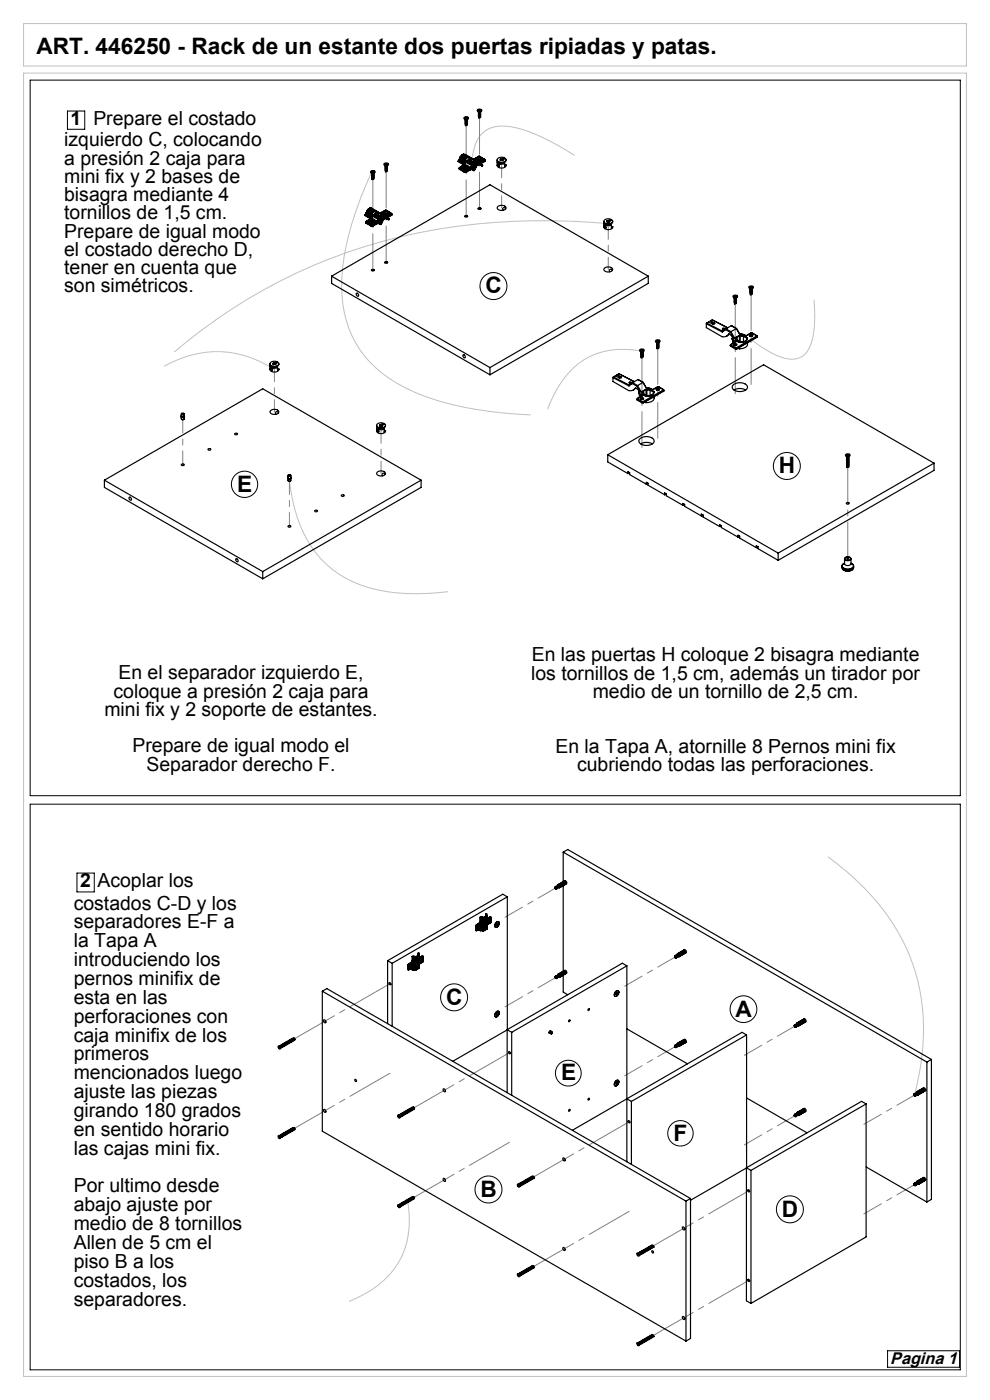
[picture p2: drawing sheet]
<svg xmlns="http://www.w3.org/2000/svg" width="210mm" height="297mm" viewBox="0 0 210 297" stroke-linecap="round" stroke-linejoin="round" font-family="sans-serif">
<defs><g id="words">
<g font-size="4.8">
<text x="7.7" y="11.4">ART. 446250 - Rack de un estante dos puertas ripiadas y patas.</text>
<text x="103" y="62.2">C</text>
<text x="165.2" y="100.4">H</text>
<text x="50.3" y="104.3">E</text>
<text x="94.6" y="213.1">C</text>
<text x="156" y="215.7">A</text>
<text x="119" y="229.2">E</text>
<text x="142.9" y="242.1">F</text>
<text x="101.9" y="254">B</text>
<text x="165.9" y="258.2">D</text>
</g>
<g font-size="4.1">
<text x="15" y="26.5">1</text>
<text x="19.8" y="26.5">Prepare el costado</text>
<text x="13.6" y="31.1">izquierdo C, colocando</text>
<text x="13.6" y="34.9">a presión 2 caja para</text>
<text x="13.6" y="38.8">mini fix y 2 bases de</text>
<text x="13.6" y="42.7">bisagra mediante 4</text>
<text x="13.6" y="46.6">tornillos de 1,5 cm.</text>
<text x="13.6" y="50.4">Prepare de igual modo</text>
<text x="13.6" y="54.3">el costado derecho D,</text>
<text x="13.6" y="58.2">tener en cuenta que</text>
<text x="13.6" y="62">son simétricos.</text>
<text x="112.8" y="140.3">En las puertas H coloque 2 bisagra mediante</text>
<text x="24.1" y="148">coloque a presión 2 caja para</text>
<text x="25.1" y="144.1">En el separador izquierdo E,</text>
<text x="112.7" y="144.2">los tornillos de 1,5 cm, además un tirador por</text>
<text x="125.7" y="148">medio de un tornillo de 2,5 cm.</text>
<text x="22.1" y="151.9">mini fix y 2 soporte de estantes.</text>
<text x="28.1" y="159.6">Prepare de igual modo el</text>
<text x="117.8" y="159.7">En la Tapa A, atornille 8 Pernos mini fix</text>
<text x="31.1" y="163.5">Separador derecho F.</text>
<text x="122.4" y="163.5">cubriendo todas las perforaciones.</text>
<text x="17" y="188.3">2</text>
<text x="20.7" y="188.3">Acoplar los</text>
<text x="15.6" y="193">costados C-D y los</text>
<text x="15.6" y="197">separadores E-F a</text>
<text x="15.6" y="201">la Tapa A</text>
<text x="15.6" y="205">introduciendo los</text>
<text x="15.6" y="209">pernos minifix de</text>
<text x="15.6" y="213">esta en las</text>
<text x="15.6" y="217">perforaciones con</text>
<text x="15.6" y="221">caja minifix de los</text>
<text x="15.6" y="225">primeros</text>
<text x="15.6" y="229">mencionados luego</text>
<text x="15.6" y="233">ajuste las piezas</text>
<text x="15.6" y="237">girando 180 grados</text>
<text x="15.6" y="241">en sentido horario</text>
<text x="15.6" y="245">las cajas mini fix.</text>
<text x="15.6" y="253">Por ultimo desde</text>
<text x="15.6" y="257">abajo ajuste por</text>
<text x="15.6" y="261">medio de 8 tornillos</text>
<text x="15.6" y="265">Allen de 5 cm el</text>
<text x="15.6" y="269">piso B a los</text>
<text x="15.6" y="273">costados, los</text>
<text x="15.6" y="277">separadores.</text>
</g>
<text font-size="3.6" x="188.8" y="289.3">Pagina 1</text>
</g></defs>
<path d="M5 15.5h200v276.5h-200zM5 5h200v9h-200zM78.7 36.7a64 64 0 0 0-6.2 22.1 23 23 0 0 0 7.2 19.2 36.1 36.1 0 0 0 16.4 7.9 89 89 0 0 0 16.4 2.1M121.9 33a40.7 40.7 0 0 0-13.7-6.1 6.2 6.2 0 0 0-6.8 2.6 10.7 10.7 0 0 0-1.3 4.9M129.6 47.5a131 131 0 0 0-59.7 7.4 115.2 115.2 0 0 0-32.9 19.8M34.8 77.7a21.6 21.6 0 0 1 23.4 .7M136 74.5a15.7 15.7 0 0 0-15.5 4.7 23.9 23.9 0 0 0-4.4 7.6M172.7 63.6a22.6 22.6 0 0 1-.8 9.8 4.1 4.1 0 0 1-5.3 2.6l-2.8-1-2.1-1.3-2.4-1.7M61.4 102a28.7 28.7 0 0 0 6.8 16.7 24.1 24.1 0 0 0 16 7.1 50.4 50.4 0 0 0 10.8-.3M175.6 181.8a49.2 49.2 0 0 1 17.4 21 45.2 45.2 0 0 1 1.5 27.3l-.5 2.2M86.5 254.8a18 18 0 0 1-3.5 15.1 22.6 22.6 0 0 1-8.9 6.2" fill="none" stroke="#c0c0c0" stroke-width=".21"/>
<g fill="none" stroke="#000" stroke-width=".21">
<path d="M6.4 17h197.3v151.8h-197.3zM14.3 23.6h3.7v3.8h-3.7zM6.4 170.6h197.3v120h-197.3zM16.3 185.2h3.7v4h-3.7zM188.3 286.6h15.2v3.5h-15.2z"/>
<circle cx="104.7" cy="60.7" r="2.86"/>
<circle cx="166.9" cy="98.9" r="2.86"/>
<circle cx="51.9" cy="102.7" r="2.79"/>
<circle cx="96.3" cy="211.6" r="2.86"/>
<circle cx="157.7" cy="214.1" r="2.84"/>
<circle cx="120.6" cy="227.7" r="2.73"/>
<circle cx="103.6" cy="252.3" r="2.86"/>
<circle cx="144.3" cy="240.4" r="2.7"/>
<circle cx="167.6" cy="256.6" r="2.86"/>
</g>
<path d="M106.4 44.1v-9M129 48.2v9M58.2 87.4v-9M80.8 91.5v8.9" fill="none" stroke="#808080" stroke-width=".21" stroke-dasharray="15.2 1.3 1.3 1.3" stroke-dashoffset="12.7"/>
<path d="M81.9 36.4v19.3M98.9 26.6v19.3M79.1 57.3v-19.3M101.7 44.3v-19.3" fill="none" stroke="#808080" stroke-width=".21" stroke-dasharray="15.2 1.3 1.3 1.3" stroke-dashoffset="7.5"/>
<path d="M38.8 98.6v-9.7M61.4 102v9.7" fill="none" stroke="#808080" stroke-width=".21" stroke-dasharray="15.2 1.3 1.3 1.3" stroke-dashoffset="12.3"/>
<path d="M136.2 75.9v19M139.5 73.9v19.1M156 64.4v19.1M159.3 62.5v19.1" fill="none" stroke="#808080" stroke-width=".21" stroke-dasharray="15.2 1.3 1.3 1.3" stroke-dashoffset="7.6"/>
<path d="M179.8 118.5v-19.4" fill="none" stroke="#808080" stroke-width=".21" stroke-dasharray="15.2 1.3 1.3 1.3" stroke-dashoffset="7.4"/>
<path d="M107.1 194.6l10.8-6.2M107.1 213.6l10.8-6.2M132.5 209.2l10.7-6.2M132.5 228.2l10.7-6.2M157.9 223.9l10.7-6.2M183.2 238.5l10.8-6.2M157.9 242.9l10.7-6.2M183.2 257.5l10.8-6.2" fill="none" stroke="#808080" stroke-width=".21" stroke-dasharray="15.2 1.3 1.3 1.3" stroke-dashoffset="10.9"/>
<path d="M62.5 239.4l20.2-11.7M62.5 220.4l20.2-11.7M87.8 235l20.3-11.7M87.8 254l20.3-11.7M113.2 249.7l20.3-11.7M113.2 268.7l20.3-11.7M138.6 264.3l20.2-11.7M138.6 283.3l20.2-11.7" fill="none" stroke="#808080" stroke-width=".21" stroke-dasharray="15.2 1.3 1.3 1.3" stroke-dashoffset="5.5"/>
<g fill="none" stroke="#000" stroke-width=".25">
<path d="M78.7 36.3a.5 .5 0 0 1 .5-.1 .5 .5 0 0 1 .3 .4 .48 .48 0 0 1-.5 .2 .48 .48 0 0 1-.3-.5zM78.7 36.7l.6 .1M78.8 36.8h.1M78.9 36.3l.1 .2M78.9 36.3l.2 .1M78.9 36.8h.1M78.9 36.3v.1M79 36.8v.1M79 37.9v.1M79 36.5l-.2 .1 .3-.1M79 36.5h.1M79 36.5v.1"/>
<path d="M79 36.8h.1M79.1 36.4v.1M79.2 36.5l.2 .1-.3-.1M79.2 36.5h-.1M79.2 36.5v.1M79.2 37.6l-.2 .1M79.2 37.4l-.2 .1M79.2 37.2l-.2 .1M79.2 37l-.2 .1M79.2 36.8l-.2 .1M79.2 36.8h.1M79.3 36.3l-.1 .2"/>
<path d="M79.3 36.3l-.2 .1M79.3 36.3v.1M79.3 37.8a.24 .24 0 0 1-.1 .3 .24 .24 0 0 1-.3 0l.3-.3M79.3 37.6a.2 .2 0 0 1-.1 .3 .2 .2 0 0 1-.3-.2h.3M79.3 37.4a.2 .2 0 0 1-.1 .3 .2 .2 0 0 1-.3-.2h.3M79.3 37.2a.2 .2 0 0 1-.1 .3 .2 .2 0 0 1-.3-.2h.3M79.3 37a.2 .2 0 0 1-.1 .3 .2 .2 0 0 1-.3-.2h.3M79.3 36.8a.2 .2 0 0 1-.1 .3 .2 .2 0 0 1-.3-.2h.1M79.4 36.7l-.1 .1M81.5 34.7a.5 .5 0 0 1 .5-.2 .5 .5 0 0 1 .4 .5 .48 .48 0 0 1-.6 .2 .48 .48 0 0 1-.3-.5zM81.6 35.1l.3 .1 .4-.1M81.7 35.1v.1"/>
<path d="M81.7 34.7l.5 .3-.2-.1M81.7 34.7l.2 .1M81.7 35.2h.1M81.7 34.7v.1M81.8 35.2h-.1M81.8 36.2v.2M81.8 35.2h.1M81.9 34.9l-.2 .1h.1M81.9 34.8v.1M82 34.9h-.1M82 34.9v.1M82 36h-.2"/>
<path d="M82 35.8h-.2M82 35.6h-.2M82 35.4h-.2M82 35.2l-.1 .1-.1-.1M82 35.2h.1M82.1 34.7l-.1 .2M82.1 34.7l-.2 .1M82.1 34.7v.1M82.1 36.2a.24 .24 0 0 1-.1 .2 .24 .24 0 0 1-.3 0l.3-.2M82.1 36a.2 .2 0 0 1-.1 .2 .2 .2 0 0 1-.3-.1h.4M82.1 35.8a.2 .2 0 0 1-.1 .2 .2 .2 0 0 1-.3-.1h.4M82.1 35.5a.2 .2 0 0 1-.1 .3 .2 .2 0 0 1-.3-.1h.4"/>
<path d="M82.1 35.3a.2 .2 0 0 1-.1 .3 .2 .2 0 0 1-.3-.1h.4M82.1 35.1a.2 .2 0 0 1-.1 .3 .2 .2 0 0 1-.3-.1h.1M97.2 34.2l1 .6M97.2 34.2l1 .7M97.3 34.1l1.1 .6M97.3 34.1l-.1 .1M97.4 35.7l.1 .2M97.4 33.9l-.1 .2M97.4 33.8v.1M97.4 33.8l1 .7M97.4 33.9l1 .7M97.5 33.7l-.1 .1"/>
<path d="M97.5 35.8l.9 .6M97.5 33.7l1 .6M97.5 35.8v.1M97.5 35.9l.9 .6M97.5 33.7l3.4 1.9M97.5 33.7h.1M97.6 33.6l-.1 .1M97.6 33.4l3.3 1.9M97.6 33.6l3.3 1.9M97.6 33.4v.2M97.6 35.6v.2M97.6 33.3v.1"/>
<path d="M97.6 35.6h.1M97.6 35.8l1 .5M97.6 33.3l3.4 1.9M97.7 35.6h.1M97.7 35.5h.1M97.7 35.5v.1M97.7 35.6h-.1M97.7 35.6l-.1 .2M97.7 35.5l1 .6M97.7 35.6l1 .6M97.8 33.2l-.2 .1M97.8 33.2l.9 .5"/>
<path d="M97.8 35.4l-.1 .1M97.8 33.1v.1M97.8 35.4l.9 .5M97.8 33.1l.9 .5M97.8 33.1h.1M97.9 32.9l-.1 .2M97.9 32.9l.7 .4h.2v-.2M97.9 32.9l.8 .5M98.2 34.8l.1 .1-.1 .2M98.2 34.9l.1 .1M98.2 32.7l.7 .5-.1-.1M98.2 32.7l.6 .4"/>
<path d="M98.2 34.8v.1M98.3 32.7l.9 .5M98.3 32.7h-.1M98.3 32.7l.8 .5M98.3 35.2l-.1 .1a.41 .41 0 0 0 .3 .4 .41 .41 0 0 0 .4-.1M98.3 35.2l.1 .2M98.3 32.8v.2M98.4 34.7l.1 .2M98.4 32.9l-.1 .1M98.4 35.4v.2h.5M98.4 35.4v.2M98.4 34.5a.26 .26 0 0 1 .2 .2 .26 .26 0 0 1-.1 .3"/>
<path d="M98.4 36.4h.6M98.4 36.5h.6M98.4 34.6v.1M98.4 34.6l.2 .2M98.4 34.5v.1M98.4 36.4v.1M98.5 24.9a.5 .5 0 0 1 .5-.2 .5 .5 0 0 1 .3 .5 .48 .48 0 0 1-.5 .2 .48 .48 0 0 1-.3-.5zM98.5 25.3l.4 .1 .3-.1M98.5 35l-1.1 .6 .1 .2M98.5 34.3a.35 .35 0 0 1 .3 .3 .35 .35 0 0 1-.3 .4M98.5 34.3l-.1 .2M98.6 36.3h.2"/>
<path d="M98.6 35.1a.36 .36 0 0 1 .4-.1 .36 .36 0 0 1 .2 .4M98.6 35.1l.1 .1M98.6 32.7l2.2 1.3M98.6 35.1l-.3 .1M98.6 32.7l-.1 .1M98.6 33.1h.1M98.6 32.7h.1M98.6 33l.1 .1M98.6 25.3l.1 .1M98.7 35.2h.4v.2M98.7 36.2l-.1 .1M98.7 36.2h.1"/>
<path d="M98.7 36.1h.1M98.7 35.2v.4M98.7 36.1v.1M98.7 35.2l-.3 .2M98.7 35.6h-.2M98.7 35.9v.2M98.7 35.9l.1 .2M98.7 33.4v.2M98.7 33.6v.1M98.7 24.9l.5 .3-.2-.1M98.7 24.9l.2 .1M98.7 25.4h.1"/>
<path d="M98.7 24.9v.1M98.7 33.6h.1M98.8 36.2v.1M98.8 33.2v.1M98.8 33.1v.1M98.8 36.1v.1M98.8 33.2h.1M98.8 26.5v.1M98.8 25.4h.1M98.9 35.6h.1M98.9 25v.1M99 25.1l-.4 .1h.2"/>
<path d="M99 25.1v.1M99 36.4v.1M99 26.2h-.2M99 26h-.2M99 25.8h-.2M99 25.6h-.2M99 25.4l-.2 .1-.1-.1M99 35.5l-.3 .1M99 25.4h.1M99.1 33.2l.1 .1M99.1 24.9l-.2 .1M99.1 24.9l-.1 .2"/>
<path d="M99.1 24.9v.1M99.1 33.2l-.4 .2M99.1 26.4a.24 .24 0 0 1-.1 .3 .24 .24 0 0 1-.3-.1l.3-.2M99.1 26.2a.2 .2 0 0 1-.1 .2 .2 .2 0 0 1-.3-.1h.3M99.1 26a.2 .2 0 0 1-.1 .2 .2 .2 0 0 1-.3-.1h.3M99.1 25.8a.2 .2 0 0 1-.1 .2 .2 .2 0 0 1-.3-.1h.3M99.1 25.5a.2 .2 0 0 1-.1 .3 .2 .2 0 0 1-.3-.1h.3M99.1 25.4a.2 .2 0 0 1-.1 .2 .2 .2 0 0 1-.3-.1h.1M99.1 35.4h.1M99.1 35.4l-.2 .2M99.2 35.4l-.3 .2M99.2 33.3l.1 .1"/>
<path d="M99.2 33.3l-.5 .3M99.2 33.3h.1M99.3 33.8a.4 .4 0 0 1 .5-.2 .4 .4 0 0 1 .2 .5 .43 .43 0 0 1-.4 .1 .43 .43 0 0 1-.3-.4zM99.3 33.4l-.6 .3M99.4 33.9a.3 .3 0 0 1 .4-.2 .3 .3 0 0 1 .2 .4l-.2 .1a.25 .25 0 0 1-.3 0 .25 .25 0 0 1-.1-.3zM99.4 35.5l.6-.2 .6 .2M99.4 35.5l.1 .1M99.4 35.5l-.7 .4M99.5 35.7l.1 .2M99.5 35.6l.5-.1 .5 .1M99.5 35.7l.5-.1 .5 .1M99.5 35.6l-.7 .5"/>
<path d="M99.5 35.7l-.7 .5M99.5 35.6v.1M99.6 35.9h.8M99.6 35.9l-.8 .4M99.7 36h.6M99.7 36.1h.6M99.7 36l-.7 .4M99.7 36v.1M99.7 36.1l-.7 .4M99.8 33.8h.1M99.9 34.6h.1M99.9 33.8v.1"/>
<path d="M99.9 34.5l.2-.1 .7 .4M99.9 34.5l.9 .5M99.9 34.6l.9 .5M99.9 34.5v.1M100.3 36l.2 .1M100.3 36v.1M100.3 36.1l.2 .1M100.4 35.9l.3 .1M100.5 35.7l-.1 .2M100.5 35.6v.1M100.5 35.6l.2 .2M100.5 35.7l.2 .2"/>
<path d="M100.5 34.3a.33 .33 0 0 1 .4-.2 .33 .33 0 0 1 .2 .5 .35 .35 0 0 1-.4 0 .35 .35 0 0 1-.2-.3zM100.5 36.1v.1M100.6 35.5l-.1 .1M100.6 35.5l.2 .1M100.6 34.4h.2l.3 .1-.3 .1zM100.7 34.6h.3M100.7 36l-.2 .1M100.7 36.1l-.2 .1M100.7 35.9v.1M100.7 35.8v.1M100.8 35.6l-.1 .2M100.8 34.8v.2"/>
<path d="M100.8 34l.7 .4M100.8 34l-.8 .4M100.8 34l.9 .4M100.8 35v.1M100.9 35.6h-.1M100.9 33.6l-.6 .1M100.9 35.5v.1M100.9 35.3v.2M101 35.2l-.1 .1M101.1 33.6v.1a.41 .41 0 0 0 .2 .4 .41 .41 0 0 0 .5-.1M101.1 33.6l.1 .2M101.2 33.8l.1 .2h.4"/>
<path d="M101.2 33.8v.2M101.3 23.3a.5 .5 0 0 1 .5-.2 .5 .5 0 0 1 .4 .4 .48 .48 0 0 1-.6 .2 .48 .48 0 0 1-.3-.4zM101.4 23.6l.1 .1M101.4 33.5a.36 .36 0 0 1 .5-.1 .36 .36 0 0 1 .1 .4M101.4 33.5l.1 .1M101.4 33.5l-.3 .1M101.4 33.2v.1M101.5 23.7v.1M101.5 33.6h.4l.1 .2M101.5 33.6v.3M101.5 33.6l-.3 .2M101.5 33.9l-.2 .1"/>
<path d="M101.5 34.4l.2 .1M101.5 23.3l.5 .2-.2-.1M101.5 23.3l.2 .1M101.5 23.3v.1M101.5 34.4l-.7 .4M101.6 23.8h-.1M101.6 24.8v.2M101.6 33.2h.1M101.6 33.2l-.8 .4M101.6 33.2l-.7 .4M101.6 33.2l.9 .5M101.7 33.2h-.1"/>
<path d="M101.7 33.2l1.2 .7v.2M101.7 34h.1M101.7 34.6l-.9 .5M101.7 23.5h-.2h.1M101.7 34.5l.3 .2M101.7 23.4v.1M101.7 34.5v.1M101.7 34.5l-.9 .5M101.8 34.1l.1 .1M101.8 34.1l-.2 .3M101.8 23.4v.1M101.8 23.4l-.1 .1"/>
<path d="M101.8 33.2l.1 .1M101.8 33.9h-.3M101.8 24.6h-.2M101.8 24.4h-.2M101.8 24.2h-.2M101.8 24h-.2M101.8 23.8l-.1 .1-.1-.1M101.8 23.8h.1M101.9 34.9l-.1-.1 .1 .2M101.9 34.9v.1M101.9 34.9h.1M101.9 34.4l.1 .1"/>
<path d="M101.9 34.2l-.2 .3M101.9 34.4l-.2 .1M101.9 23.3l-.1 .1M101.9 23.3l-.2 .1M101.9 23.3v.1M101.9 34.2v.2M101.9 35l-.2-.1 .4 .2M101.9 24.7a.24 .24 0 0 1-.1 .3 .24 .24 0 0 1-.3 0l.3-.2M101.9 24.5a.2 .2 0 0 1-.1 .3 .2 .2 0 0 1-.3-.1h.4M101.9 24.3a.2 .2 0 0 1-.1 .3 .2 .2 0 0 1-.3-.1h.4M101.9 24.1a.2 .2 0 0 1-.1 .3 .2 .2 0 0 1-.3-.2l.4 .1M101.9 23.9a.2 .2 0 0 1-.1 .3 .2 .2 0 0 1-.3-.2l.4 .1"/>
<path d="M101.9 23.7a.2 .2 0 0 1-.1 .3 .2 .2 0 0 1-.3-.2M102 33.8h.1M102 33.8l-.3 .2M102 34.7l-1 .5M102 34.9h.1M102 34.5l-.1 .1M102 34.7v.2M102 33.8l-.2 .2M102.1 23.6l-.6 .1M102.1 34.9v.2M102.1 35h-.2v-.3l-.9 .6-.3 .8M102.1 34.9l-.1-.1 .4 .2"/>
<path d="M102.1 34.9h-.1M102.1 35h.1M102.1 35v.2l-.2-.2M102.1 35.1l.2 .1M102.1 34.6l-.1 .1 .1 .2M102.1 34.7l-.1 .1M102.1 34.6v.1M102.2 35.1h.1M102.3 35.1v.1M102.4 35l-.2 .1M102.4 35l-.1 .2M102.5 33.7l.2 .1"/>
<path d="M102.5 33.7l.1 .1M102.5 33.7l-.7 .4M102.6 33.9l.1 .2M102.6 33.8l-.7 .4M102.6 33.9l-.7 .5M102.7 33.8h-.1M102.7 33.9h-.1M102.7 33.8l-.1 .1M102.7 33.9h.1M102.7 33.9v.2M102.7 34.1l-.7 .4M102.9 34.2l-.8 .5"/>
<path d="M102.9 34.1l-.8 .5M102.9 34.1v.1M103 34l-.1 .2M105.5 33.9v.3l.4 .3v.3l-.4-.3v-.4M105.5 34.3v.4l.3 .3a.19 .19 0 0 1 .2 .2 .19 .19 0 0 1-.3 .1M105.5 35a.98 .98 0 0 0 .9 .7 .98 .98 0 0 0 .9-.7M105.5 34.8v.2l.2 .3M105.6 33.7a1.1 1.1 0 0 1 1.7 .3 1.11 1.11 0 0 1-1.8-.1zM105.9 35.2l-.2 .1M106.2 33.8l.2 .1M106.2 33.7l.2 .1M106.2 33.7l-.1 .1 .2 .1"/>
<path d="M106.2 33.8h.1M106.2 33.7v.1M106.3 33.9l-.2 .1h.6l-.2-.1M106.3 33.9l-.1 .1M106.4 33.8v.1M106.5 33.9l.1 .1M106.5 34.5l-.4 .3M106.6 33.7l.1 .1-.2 .1M106.6 33.7l-.2 .1M106.6 33.8l-.2 .1M106.6 33.8h.1M106.6 33.7v.1"/>
<path d="M106.6 33.6l.4-.1-.1 .3zM106.6 34.5l.4 .2M107 34.7v-.3l-.9 .1v.3M107 34.7l-.9 .1M107 33.6h-.3M107.3 35l-.2 .1M107.3 33.9l-.2 .5v.9l.2-.3M70.3 58.6l33.6-19.4 33.6 19.4M70.3 58.6v1.5l33.6 19.4M70.3 58.6l33.6 19.4M77.4 45.6l1 .6M77.4 45.6l1 .7"/>
<path d="M77.5 45.5l-.1 .1M77.5 45.5l1.1 .6M77.6 47.1l.1 .3M77.6 45.4l-.1 .1M77.6 45.3v.1M77.6 45.3l1 .6M77.6 45.4l1 .6M77.7 45.1l-.1 .2M77.7 47.3l.9 .5M77.7 45.1l1 .6M77.7 47.3v.1M77.7 47.4l.9 .5"/>
<path d="M77.7 45.1l3.4 1.9M77.7 45.1h.1M77.8 45l-.1 .1M77.8 44.8l3.3 2M77.8 45l3.3 2M77.8 44.8v.2M77.8 47v.2M77.8 44.7v.1M77.8 47.2l1 .5M77.8 44.7l3.4 2M77.9 47h-.1M77.9 46.9h.1"/>
<path d="M77.9 47h.1M77.9 46.9v.1M77.9 47l-.1 .2M77.9 46.9l1 .6M77.9 47l1 .6M77.9 46.8v.1M78 44.6l-.2 .1M78 44.6l.9 .6M78 46.8l-.1 .1M78 44.6h.1M78 46.8h-.1M78 46.8l.9 .5"/>
<path d="M78 44.5l.9 .5M78 44.6l.9 .5M78 44.5v.1M78.1 44.4l-.1 .1M78.1 44.4l.7 .3h.2v-.2M78.1 44.4l.8 .4M78.4 46.2l.1 .3-.9 .5 .1 .3M78.4 46.3l.1 .1M78.4 44.2l.6 .4M78.4 44.2l.6 .3M78.4 46.2v.1M78.5 44.1l.9 .5"/>
<path d="M78.5 44.1l-.1 .1M78.5 46.7h-.1a.41 .41 0 0 0 .3 .4 .41 .41 0 0 0 .4-.1M78.5 46.7l.1 .1M78.5 44.4h.1M78.5 44.1h.1M78.6 44.4l.4 .2M78.6 46.1l.1 .3M78.6 46.8v.2h.5M78.6 46.8v.2M78.6 44.4h.1M78.6 45.9a.26 .26 0 0 1 .2 .2 .26 .26 0 0 1-.1 .3M78.6 47.8h.6"/>
<path d="M78.6 47.9h.6M78.6 46v.1M78.6 46l.2 .2M78.6 45.9v.1M78.6 47.8v.1M78.7 46.4h.1M78.7 46.4l-.8 .4M78.7 45.7a.35 .35 0 0 1 .3 .4 .35 .35 0 0 1-.3 .3M78.7 45.7l-.1 .2M78.7 46.4l-.7 .4M78.8 47.7h.2M78.8 46.5a.36 .36 0 0 1 .5-.1 .36 .36 0 0 1 .1 .5"/>
<path d="M78.8 46.5l.1 .2M78.8 44.2h.1M78.8 44.2l2.2 1.2M78.8 44.2h-.1M78.8 46.5l-.3 .2M78.8 44.5h.1M78.8 57.4l.3-.2 .3 .2M78.8 57.2a.27 .27 0 0 1 .3-.1 .27 .27 0 0 1 .2 .3l-.3 .1zM78.9 46.7l.3-.1 .2 .3M78.9 47.6l-.1 .1M78.9 47.6h.1M78.9 47.5h.1"/>
<path d="M78.9 46.7v.3M78.9 47.5v.1M78.9 46.7l-.3 .1M78.9 47l-.2 .1M78.9 47.3v.2M78.9 47.3l.1 .2M78.9 44.8v.2M78.9 45.1v.1M78.9 45v.1M79 47.6v.1M79 44.6v.1M79 47.5v.1"/>
<path d="M79 44.6h.1M79 44.7h.1M79 44.5v.1M79.2 47.8v.1M79.2 46.9l-.3 .1M79.4 46.9l-.3 .1M79.4 44.7l-.1-.1-.4 .2M79.4 44.8h.1M79.4 44.8l-.5 .3M79.4 44.7l-.5 .3M79.4 44.7v.1M79.5 45.3a.4 .4 0 0 1 .5-.2 .4 .4 0 0 1 .2 .4 .43 .43 0 0 1-.4 .1 .43 .43 0 0 1-.3-.3z"/>
<path d="M79.5 44.8l-.6 .4M79.6 45.3a.3 .3 0 0 1 .4-.1 .3 .3 0 0 1 .2 .3l-.2 .1a.25 .25 0 0 1-.3 0 .25 .25 0 0 1-.1-.3zM79.6 46.9l.6-.1 .6 .1M79.6 46.9l.1 .2M79.6 46.9l-.7 .4M79.7 47.2l.1 .1M79.7 47.1l.5-.2 .5 .2M79.7 47.2l.5-.2 .5 .2M79.7 47.1l-.7 .4M79.7 47.2l-.7 .4M79.7 47.1v.1M79.8 47.3h.8"/>
<path d="M79.8 47.3l-.8 .4M79.9 47.4h.6M79.9 47.5h.6M79.9 47.4l-.7 .4M79.9 47.4v.1M79.9 47.5l-.7 .4M80 45.3h.1M80.1 46h.1M80.1 45.3h.1M80.1 45.9l.9 .5M80.1 46l.9 .5M80.1 45.9v.1"/>
<path d="M80.3 45.8l-.2 .1M80.3 45.8l.7 .4M80.5 47.4l.2 .1M80.5 47.4v.1M80.5 47.5l.2 .1M80.6 47.3l.3 .2M80.7 47.2l-.1 .1M80.7 47.1v.1M80.7 47.1l.2 .1M80.7 47.2l.2 .1M80.7 45.7a.33 .33 0 0 1 .4-.1 .33 .33 0 0 1 .2 .4 .35 .35 0 0 1-.4 .1 .35 .35 0 0 1-.2-.4zM80.7 47.5v.1"/>
<path d="M80.8 46.9l-.1 .2M80.8 46.9l.2 .2M80.8 45.9l.2-.1 .3 .1-.3 .1zM80.9 46h.3M80.9 47.5h-.2M80.9 47.3v.2M80.9 47.2v.1M81 47.1l-.1 .1M81 46.2v.2M81 45.4h.1M81 45.4l.9 .5 .2-.2M81 45.4l-.8 .5"/>
<path d="M81 46.4v.1M81 45.4l.7 .4M81 45.4l-.7 .4M81.1 47l-.1 .1M81.1 45l-.6 .1M81.1 47h.1M81.1 45l-.6 .2M81.1 46.8v.2M81.2 46.7l-.1 .1M81.3 45v.1a.41 .41 0 0 0 .2 .4 .41 .41 0 0 0 .5-.1M81.3 45l.1 .2M81.4 45.2l.1 .2h.4"/>
<path d="M81.4 45.2v.2M81.6 44.9a.36 .36 0 0 1 .5-.1 .36 .36 0 0 1 .1 .4M81.6 44.9l.1 .1M81.6 44.9l-.3 .1M81.6 55.7l.3-.1 .3 .1M81.6 55.6a.27 .27 0 0 1 .4-.1 .27 .27 0 0 1 .1 .3h-.4zM81.6 44.7h.1M81.7 45h.4l.1 .2M81.7 45v.3M81.7 45l-.3 .2M81.7 45.3l-.2 .1M81.7 45.8l.2 .1"/>
<path d="M81.7 45.8l-.7 .4M81.8 44.6h.1M81.8 44.6l-.8 .4M81.8 44.6l1 .5M81.8 44.6l-.7 .4M81.9 45.4h.1M81.9 46l-.9 .5M81.9 46l.3 .1M81.9 45.9v.1M81.9 45.9l-.9 .5M82 46.3l.1 .1M82 45.5l.1 .2"/>
<path d="M82 45.5l-.2 .3M82 44.7l1.1 .6v.3M82 45.3h-.3M82.1 46.4h.1M82.1 46.3v.1M82.1 45.8l.1 .1M82.1 45.8l-.2 .2M82.1 45.7v.1M82.1 46.4l.2 .2M82.1 46.2v.2M82.1 46.4v-.2l-.9 .5-.2 .7-.3 .2M82.2 46.4l-.3-.1 .2 .1"/>
<path d="M82.2 45.2h.1M82.2 45.2l-.3 .2M82.2 46.4l.1 .1M82.2 46.3v-.2l-1 .6M82.2 46.3v.1M82.2 45.9l-.1 .1M82.2 46.2l.4 .3M82.2 45.2l-.2 .2M82.3 46.3l.1 .2M82.3 46.4h.1M82.3 46.3l-.1 .1M82.3 46.4h-.1"/>
<path d="M82.3 46.5v.1M82.3 46.5h.1M82.3 46.4v.1M82.3 46.5l.2 .1M82.3 46l-.1 .2 .1 .1M82.3 46.1l-.1 .1M82.3 46v.1M82.3 46.6h.1M82.4 46.5h.1M82.5 46.6h.1M82.6 46.5h-.2M82.6 46.5l-.1 .1"/>
<path d="M82.7 45.1l.1 .1M82.7 45.1h.1M82.7 45.1l-.7 .4M82.8 45.1l.1 .1M82.8 45.3l.1 .2M82.8 45.3l-.7 .5M82.8 45.2l-.7 .5M82.8 45.2v.1M82.9 45.2h-.1M82.9 45.3h-.1M82.9 45.2v.1M82.9 45.3h.1"/>
<path d="M82.9 45.4h.1M82.9 45.3v.2M82.9 45.3v.1M82.9 45.5l-.7 .4M83.1 45.7l-.8 .4M83.1 45.6l-.8 .4M83.1 45.6v.1M83.2 45.4l-.1 .3M98.6 45.9l.3-.1 .3 .1M98.6 45.8a.27 .27 0 0 1 .3-.1 .27 .27 0 0 1 .2 .3h-.4zM101.4 44.3l.3-.1 .3 .1M101.4 44.2a.27 .27 0 0 1 .4-.2 .27 .27 0 0 1 .1 .4h-.4z"/>
<path d="M105.6 43.8a1.1 1.1 0 0 1 1.7 .3 1.11 1.11 0 0 1-1.8 0zM107.2 44.3a.32 .32 0 0 0-.4-.2 .32 .32 0 0 0-.1 .5M128.1 47l.1 .3 .4 .2v.3l-.4-.2-.1-.4M128.1 47.4v.4l.3 .2a.19 .19 0 0 1 .2 .3 .19 .19 0 0 1-.2 .1M128.1 48a.98 .98 0 0 0 .9 .7 .98 .98 0 0 0 1-.7M128.2 47.8l-.1 .3 .3 .3M128.2 46.7a1.1 1.1 0 0 1 1.8 .3 1.11 1.11 0 0 1-1.9-.1zM128.3 56.8a1.1 1.1 0 0 1 1.7 .4 1.11 1.11 0 0 1-1.9 0zM128.6 48.3l-.2 .1M128.9 46.8l-.2 .1 .5 .2M128.9 46.8l.1 .1M128.9 46.8l-.1 .1"/>
<path d="M129 47l-.3 .1 .2-.1-.1 .1M129 46.9h.2M129.2 47l.1 .1h-.1M129.2 47v.1M129.2 47.6l-.5 .3M129.2 46.8l.1 .1-.1 .1M129.2 46.8l-.2 .1M129.2 46.9h.1M129.2 46.8v.1M129.2 46.7l.4-.1-.1 .2zM129.2 47.6l.4 .2M129.6 47.8v-.3l-.9 .1v.3"/>
<path d="M129.6 47.8l-.9 .1M129.6 46.7h-.3M129.9 57.4a.32 .32 0 0 0-.5-.3 .32 .32 0 0 0-.1 .6M130 48l-.3 .2M130 47l-.3 .4v1l.3-.4M137.5 58.6l-33.6 19.4M137.5 58.6v1.5l-33.6 19.4M57.3 77.2l.1 .3 .3 .2v.3l-.3-.2-.1-.4M57.3 77.6v.4l.3 .3a.19 .19 0 0 1 .2 .2 .19 .19 0 0 1-.3 .1M57.3 78.2a.98 .98 0 0 0 .9 .7 .98 .98 0 0 0 .9-.6M57.3 78v.3l.2 .3M57.4 76.9a1.1 1.1 0 0 1 1.7 .3 1.11 1.11 0 0 1-1.8 0z"/>
<path d="M57.7 78.5l-.2 .1M58 77l-.1 .1 .2 .1M58 77.1l.2 .1M58 77l.2 .1M58 77.1h.1M58 77v.1M58.1 77.2l-.2 .1h.6l-.2-.1M58.1 77.2l-.1 .1M58.2 77.1v.1M58.3 77.2l.1 .1M58.3 77.8l-.4 .3M58.4 77l.1 .1-.2 .1"/>
<path d="M58.4 77l-.2 .1M58.4 77.1l-.2 .1M58.4 77.1h.1M58.4 77v.1M58.4 76.9l.4-.1-.1 .3zM58.4 77.8l.4 .2M58.8 78v-.3l-.9 .1v.3M58.8 78l-.9 .1M58.8 76.9h-.3M59.1 78.3l-.2 .1M59.1 77.2l-.2 .5v.9l.2-.3M75.6 62.2a.36 .36 0 0 1 .4 .2 .36 .36 0 0 1-.1 .5l-.3-.4z"/>
<path d="M98.2 75.3a.36 .36 0 0 1 .4 .2 .36 .36 0 0 1-.1 .4l-.3-.3zM103.9 78v1.5M130.1 80l-.1 .1M130.1 80l.4-.3 1.1 .5 .2-.1-.1-.1M130.1 80l3.4 1.7M130.9 79.5l.8 .5M130.9 79.5l.9 .5M131.3 79.3l3.3 1.7zM131.3 79.3l-.4 .2M131.3 79.8v.3M131.7 80h.1M135.7 74.2a.5 .5 0 0 1 .6-.2 .5 .5 0 0 1 .3 .4 .48 .48 0 0 1-.5 .2 .48 .48 0 0 1-.4-.4z"/>
<path d="M135.8 74.5l.4 .2 .3-.2M135.9 74.6l.1 .1M136 74.2l.4 .2-.1-.1M136 74.2l.2 .1M136 74.7h.1M136 74.2v.1M136 75.7v.1M136.1 74.7h.1M136.2 74.3v.1M136.2 74.4h-.3h.2M136.3 74.3l-.1 .1M136.3 74.3v.1"/>
<path d="M136.3 75.5h-.3M136.3 75.3h-.3M136.3 75.1h-.3M136.3 74.9h-.3M136.3 74.7l-.2 .1-.1-.1M136.3 74.6v.1M136.3 74.2v.1M136.3 74.2l-.1 .1M136.4 75.6a.24 .24 0 0 1-.1 .3 .24 .24 0 0 1-.3 0l.3-.2M136.4 75.4a.2 .2 0 0 1-.1 .3 .2 .2 0 0 1-.3-.2l.3 .1M136.4 75.2a.2 .2 0 0 1-.1 .3 .2 .2 0 0 1-.3-.2l.3 .1M136.4 75a.2 .2 0 0 1-.1 .3 .2 .2 0 0 1-.3-.2l.3 .1"/>
<path d="M136.4 74.8a.2 .2 0 0 1-.1 .3 .2 .2 0 0 1-.3-.2l.3 .1M136.4 74.6a.2 .2 0 0 1-.2 .3 .2 .2 0 0 1-.2-.2M139.1 72.2a.5 .5 0 0 1 .5-.1 .5 .5 0 0 1 .4 .4 .48 .48 0 0 1-.6 .2 .48 .48 0 0 1-.3-.5zM139.2 72.6l.1 .1M139.3 72.6v.1M139.3 72.2l.1 .2M139.3 72.2l.2 .1M139.3 72.2v.1M139.4 72.7h-.1M139.4 73.8v.1M139.4 72.4v.1M139.4 72.4l-.1 .1 .2-.1"/>
<path d="M139.4 72.4h.1M139.5 72.3v.1M139.6 72.4v.1M139.6 72.4h-.1M139.6 72.4l.2 .1-.3-.1M139.6 73.5l-.2 .1M139.6 73.3l-.2 .1M139.6 73.1l-.2 .1M139.6 72.9l-.2 .1M139.6 72.7l-.1 .1-.1-.1M139.6 72.7h.1M139.7 72.2l-.2 .1"/>
<path d="M139.7 72.2l-.1 .2M139.7 72.2v.1M139.7 73.7a.24 .24 0 0 1-.1 .3 .24 .24 0 0 1-.3 0l.3-.3M139.7 73.5a.2 .2 0 0 1-.1 .3 .2 .2 0 0 1-.3-.2h.4M139.7 73.3a.2 .2 0 0 1-.1 .3 .2 .2 0 0 1-.3-.2h.4M139.7 73.1a.2 .2 0 0 1-.1 .3 .2 .2 0 0 1-.3-.2h.4M139.7 72.9a.2 .2 0 0 1-.1 .3 .2 .2 0 0 1-.3-.2h.4M139.7 72.7a.2 .2 0 0 1-.1 .3 .2 .2 0 0 1-.3-.2v-.1M139.9 72.6l-.6 .1M149.8 68.7v.8l3.4 1.9a1.33 1.33 0 0 0 1.4-.6M149.8 68.7l3.4 1.7M149.9 68.5l-.1 .2"/>
<path d="M149.9 68.5l.4-.2 1 .5 .2-.1 .1-.1M149.9 68.5l3.4 1.8M150.7 68.1l.9 .5M150.7 68.1v.1M151.1 67.9l3.3 1.6M151.1 67.9l-.4 .2M151.1 68.4v.3M151.1 67.9h.1M151.6 68.6v.1M153.3 69.7l.3-.1 .1 .1-.3 .2zM153.3 70.3l-.1 .1M153.7 69.8l-.2-.1-.3 .1"/>
<path d="M153.9 69.9l-.7 .5M153.9 69.9l1 .6M154 69.8l-.7 .5M154 69.8l-.1 .1M154 69.8l1 .6M154.6 70.8l.9 .9M154.6 70.9l-.4 .4M154.9 70.5l.7 1.2M154.9 73.3l.1 .2M154.9 73.3l.1 .1M155 73.4l1 .5M155 73.4v.1"/>
<path d="M155 73.5l1 .5M155 73.1l-.1 .2M155 73.1h.1M155 70.4l-.1 .1M155.1 73.2l-.1 .2M155.1 73.1v.1M155.1 73.2l1 .6M155.1 69.1h.1M155.1 69.1l1.1 .6M155.1 69.1l-1.1 .7M155.3 71.8l.2 .5 .3 .3M155.3 71.8l.2 .4 .4 .4"/>
<path d="M155.3 71.8h.1M155.4 71.5l-.1 .3M155.4 72.3l.1 .5M155.5 71.6a.8 .8 0 0 0 .7 .9M155.5 72.8h.1M155.5 72.3v.5M155.5 62.7a.5 .5 0 0 1 .6-.1 .5 .5 0 0 1 .3 .4 .48 .48 0 0 1-.5 .2 .48 .48 0 0 1-.4-.5zM155.6 63.1l.2 .1M155.6 73a.33 .33 0 0 1 .4-.2 .33 .33 0 0 1 .2 .5 .35 .35 0 0 1-.4 0 .35 .35 0 0 1-.2-.3zM155.7 63.2h.1M155.7 73.1h.4l.1 .1-.3 .1zM155.8 62.7l.2 .1"/>
<path d="M155.8 62.7l.4 .3-.1-.1M155.8 62.7v.1M155.8 63.2h.1M155.8 64.3v.1M155.9 71.7h.1M156 71.7v.1M156 71.7h.1M156 73.9h.3M156 74h.3M156 62.8v.1M156 73.9v.1M156 72.2l.8 .4"/>
<path d="M156 71.8l.1 .1M156 71.8v.4M156 73.2v.1M156 72.2l.8 .5M156 71.7l.1 .2M156.1 73.8l-.1 .1M156.1 73.8h.1M156.1 62.9v.1M156.1 62.9l-.4 .1h.2M156.1 64l-.3 .1M156.1 63.8l-.3 .1M156.1 63.6l-.3 .1"/>
<path d="M156.1 63.4l-.3 .1M156.1 63.2l-.2 .2v-.2M156.1 63.2h.1M156.1 71.9v.3l.3-.1M156.1 62.7v.2M156.1 62.7v.1M156.1 62.7l-.1 .1M156.2 64.2a.24 .24 0 0 1-.1 .3 .24 .24 0 0 1-.3 0l.3-.3M156.2 64a.2 .2 0 0 1-.1 .3 .2 .2 0 0 1-.3-.2h.3M156.2 63.8a.2 .2 0 0 1-.1 .3 .2 .2 0 0 1-.3-.2h.3M156.2 63.6a.2 .2 0 0 1-.1 .3 .2 .2 0 0 1-.3-.2h.3M156.2 63.4a.2 .2 0 0 1-.1 .3 .2 .2 0 0 1-.3-.2h.3"/>
<path d="M156.2 63.2a.2 .2 0 0 1-.2 .3 .2 .2 0 0 1-.2-.2v-.1M156.2 72.5l-1.2 .6M156.2 72.5l-1.1 .6M156.2 73.2h-.5M156.2 69.7l.8 1.4-1.2 .6-.8-1.3M156.2 69.7l-1.2 .7M156.2 73.8l.1 .1M156.2 69.7h.1M156.2 69.7l.8 1.3M156.3 63.1l-.5 .1M156.3 73.9v.1M156.4 71.4v.7"/>
<path d="M156.4 72.1l.4 .3M156.6 73.9l.2 .1M156.7 71.2l.1 .1M156.8 74h.1M156.8 73.8v.2M156.8 72.7h.1M156.8 73.7v.3M156.8 72.4l.2 .1M156.8 71.3h.2M156.8 71.3v1.1M156.9 71.1v.1M156.9 71.2h.1"/>
<path d="M156.9 71.2l-.1 .1M157 71.2v.1M157 71.2h.8M157 72.5h.7M157 71.3h.7M157 71.3v1.2M157.7 72.5h.1M157.7 71.3l.7 .5M157.7 71.3v1.2M157.8 71.2l-.1 .1M157.8 71.2l.8 .4M158.2 71.2v.1"/>
<path d="M158.2 71.2l-.5-.3-.8-.1 .8 .2 .5 .3M158.4 71.8a1.32 1.32 0 0 1-1.6 .8M158.6 71.6a1.41 1.41 0 0 1-1.8 1.1M158.6 71.6l-.2 .2M158.6 72.7a1.3 1.3 0 0 1-1.8 1.3M158.9 60.8a.5 .5 0 0 1 .5-.2 .5 .5 0 0 1 .4 .5 .48 .48 0 0 1-.6 .2 .48 .48 0 0 1-.3-.5zM159 61.2l.5 .1M159 71.1a.33 .33 0 0 1 .4-.2 .33 .33 0 0 1 .2 .4 .35 .35 0 0 1-.4 .1 .35 .35 0 0 1-.2-.3zM159.1 61.2v.1M159.1 71.2l.2-.1 .3 .2h-.4zM159.1 60.8l.1 .2M159.1 60.8l.2 .1"/>
<path d="M159.1 61.3h.1M159.1 60.8v.1M159.2 61.3h-.1M159.2 62.3v.2M159.2 61l-.1 .1 .3-.1M159.2 61h.1M159.2 61v.1M159.2 61.3h.1M159.3 70.6h.3M159.3 70.6h.1M159.3 70.6l-1.1 .6M159.3 70.6h.2"/>
<path d="M159.3 70.6l-1.1 .7M159.3 60.9v.1M159.4 61l.2 .1-.3-.1M159.4 61v.1M159.4 62.1h-.2M159.4 61.9h-.2M159.4 61.7h-.2M159.4 61.5h-.2M159.4 61.3l-.1 .1-.1-.1M159.4 61.3h.1M159.5 70.6l1 .6M159.5 60.8l-.1 .2"/>
<path d="M159.5 60.8l-.2 .1M159.5 60.8v.1M159.5 62.3a.24 .24 0 0 1-.1 .2 .24 .24 0 0 1-.3 0l.3-.2M159.5 62a.2 .2 0 0 1-.1 .3 .2 .2 0 0 1-.3-.1h.4M159.5 61.8a.2 .2 0 0 1-.1 .3 .2 .2 0 0 1-.3-.1h.4M159.5 61.6a.2 .2 0 0 1-.1 .3 .2 .2 0 0 1-.3-.1h.4M159.5 61.4a.2 .2 0 0 1-.1 .3 .2 .2 0 0 1-.3-.1h.4M159.5 61.2a.2 .2 0 0 1-.1 .3 .2 .2 0 0 1-.3-.1l.1-.1M159.5 71.3h-.4M159.6 70.6h-.1M159.6 70.6l.9 .6M159.7 61.2l-.2 .1"/>
<path d="M160.5 71.3l.1 .2M160.5 71.2v.1M160.5 71.3l-4.3 2.5M160.5 71.2l.1 .2M160.5 71.2h.1M160.6 71.5l-4.3 2.4M160.6 71.5v.1M160.6 71.6l-4.3 2.4M160.6 71.4v.2M160.6 71.4v.1M38.4 88.3a.38 .38 0 0 0 .4 .3 .38 .38 0 0 0 .3-.3M38.5 87.8v.5a.36 .36 0 0 0 .6 0v-.5"/>
<path d="M38.5 88.2a.31 .31 0 0 0 .3 .3 .31 .31 0 0 0 .3-.3M38.5 88.5v.4l.5 .1M38.5 98.5a.27 .27 0 0 1 .3-.1 .27 .27 0 0 1 .2 .3h-.5zM38.5 87.7a.22 .22 0 0 1 .3-.1 .22 .22 0 0 1 .1 .3h-.2zM38.5 89h.5M38.6 87.7l-.1 .1a.25 .25 0 0 0 .3 .3 .25 .25 0 0 0 .1-.4M39.1 88.5l-.1 .5M44.1 95.3a.27 .27 0 0 1 .4-.2 .27 .27 0 0 1 .1 .4h-.4zM49.8 92a.27 .27 0 0 1 .3-.1 .27 .27 0 0 1 .2 .3h-.4zM57.4 87.1a1.1 1.1 0 0 1 1.7 .3 1.11 1.11 0 0 1-1.8 0zM59.1 87.6a.32 .32 0 0 0-.5-.2 .32 .32 0 0 0-.1 .5M79.9 90.2l.1 .4 .4 .2v.3l-.4-.2-.1-.4"/>
<path d="M79.9 90.6v.5l.3 .2a.19 .19 0 0 1 .2 .2 .19 .19 0 0 1-.2 .2M79.9 91.3a.98 .98 0 0 0 .9 .7 .98 .98 0 0 0 1-.7M80 91.1l-.1 .3 .3 .3M80 90a1.1 1.1 0 0 1 1.8 .3 1.11 1.11 0 0 1-1.9-.1zM80.4 91.6l-.2 .1M80.7 90.1v.1M80.7 90.1h-.2l.2 .1M80.7 90.1l.1 .1M80.7 90.2h-.1M80.7 90.2l.1 .1M80.7 90.2l-.1 .2M80.7 90.2l-.2 .1h.6l-.1-.1"/>
<path d="M80.8 90.2v.1M81 90.2l.1 .2M81 90.9l-.5 .2M81 90.1v.1M81 90.1l-.2 .1M81 90.1h.1l-.1 .1M81 90.2l-.2 .1M81 90.2h.1M81 89.9h.5l-.2 .2zM81 90.9l.4 .2M81.4 91.1v-.3h-.9v.3M81.4 91.1h-.9"/>
<path d="M81.4 89.9l-.3 .1M81.8 91.3l-.3 .2M81.8 90.2l-.3 .5v1l.3-.4M128.9 96.5v1.5l4.3 2.5M128.9 96.5l33.1-19.1 36.1 20.9M128.9 96.5l36.2 20.8M130 80.1v.8l3.4 2a1.33 1.33 0 0 0 1.4-.6l.9 .8M130 80.1l3.4 1.8M131.8 80v.1M133.5 81.1h.3l.1 .1-.3 .1zM133.5 81.7l-.1 .2M133.9 81.2l-.2-.1-.3 .1"/>
<path d="M134.1 81.4l-.7 .5M134.1 81.4l1 .5M134.2 81.2l-.7 .5M134.2 81.2l-.1 .2M134.2 81.2l1 .6M134.8 82.3l-.4 .4M135.1 81.9l.7 1.3M135.1 84.7l.1 .2M135.1 84.7l.1 .1M135.2 84.8l1 .5M135.2 84.8v.1M135.2 84.9l1 .5"/>
<path d="M135.2 84.5l-.1 .2M135.2 84.5h.1M135.2 81.8l-.1 .1M135.3 84.6l-.1 .2M135.3 84.5v.1M135.3 84.6l1 .6M135.3 80.5l1.1 .6M135.3 80.5l-1.1 .7M135.5 83.3l.2 .5 .3 .2M135.5 83.3l.2 .4 .4 .3M135.6 83l-.1 .3M135.6 84.1l.1 .1"/>
<path d="M135.6 83.7l.1 .5M135.7 83a.8 .8 0 0 0 .7 .9M135.7 84.2h.1M135.7 93.1a2.12 2.12 0 0 1 3 .3 1.53 1.53 0 0 1-2 1.1 .9 .9 0 0 1-1-.4 .9 .9 0 0 1 0-1zM135.8 84.4a.33 .33 0 0 1 .5-.1 .33 .33 0 0 1 .1 .4 .35 .35 0 0 1-.4 .1 .35 .35 0 0 1-.2-.4zM135.9 94.2a2.49 2.49 0 0 1 2.5 0M135.9 84.6l.4-.1 .1 .1-.3 .1zM136.1 83.1h.1M136.2 83.1v.1M136.2 85.3h.3M136.2 85.4h.3M136.2 85.3v.1"/>
<path d="M136.2 83.2l.1 .1M136.2 83.6l.8 .5M136.2 83.2v.4M136.2 84.6v.1M136.2 83.1l.1 .2M136.2 83.1h.1M136.3 85.2l-.1 .1M136.3 85.2h.1M136.3 83.3v.4M136.4 83.9l-1.2 .6M136.4 83.9l-1.1 .6M136.4 84.7h-.5"/>
<path d="M136.4 81.1l.8 1.4-1.2 .7-.8-1.4M136.4 81.1l-1.2 .7M136.4 85.2l.1 .1M136.4 81.1h.1M136.4 81.1l.8 1.3M136.5 85.3v.1M136.6 83.6h-.4M136.6 83.6l.4 .3M136.6 82.9v.7M136.8 85.3l.2 .1M136.9 82.7h.1M137 85.4h.1"/>
<path d="M137 85.2v.2M137 82.6l-.8 .5M137 85.1v.3M137 83.9h.2M137 82.7l.2 .1M137 82.7v1.2M137.1 82.6h.1M137.1 82.3l.8 .1 .5 .3M137.1 82.6l-.1 .1M137.2 82.6v.2M137.2 82.6h.8M137.2 83.9h.7"/>
<path d="M137.2 82.8h.7M137.2 82.8v1.1M137.9 83.9h.1M137.9 82.8l.7 .4M137.9 82.8v1.1M138 82.6l-.1 .2M138 82.6l.8 .5M138.4 82.7h.1M138.6 83.2a1.32 1.32 0 0 1-1.6 .9M138.8 83.1a1.41 1.41 0 0 1-1.8 1M138.8 83.1l-.2 .1M138.8 84.2a1.3 1.3 0 0 1-1.8 1.2"/>
<path d="M139.2 82.5a.33 .33 0 0 1 .4-.2 .33 .33 0 0 1 .2 .4 .35 .35 0 0 1-.4 .1 .35 .35 0 0 1-.2-.3zM139.3 82.6l.2-.1 .3 .2-.4 .1zM139.5 82.1h.3M139.5 82.1h.1M139.5 82.1l-1.1 .6M139.5 82.1h.2M139.7 82.1l1 .5M139.7 82.7h-.4M139.8 82.1h-.1M139.8 82.1l.9 .5M140.7 82.6v.1M140.7 82.7l.1 .2"/>
<path d="M140.7 82.7l-4.3 2.5M140.7 82.6l.1 .2M140.7 82.6h.1M140.8 82.9l-4.3 2.4M140.8 82.9v.1M140.8 83l-4.3 2.4M140.8 82.8v.2M140.8 82.8v.1M155.5 81.7a2.12 2.12 0 0 1 3 .3 1.53 1.53 0 0 1-2 1 .9 .9 0 0 1-1-.3 .9 .9 0 0 1 0-1zM155.7 82.7a2.49 2.49 0 0 1 2.5 0M179.4 96.4a.5 .5 0 0 1 .5-.1 .5 .5 0 0 1 .4 .4 .48 .48 0 0 1-.6 .2 .48 .48 0 0 1-.3-.5zM179.5 96.8l.2 .1"/>
<path d="M179.6 96.8l.1 .1M179.7 96.4l.4 .3-.2-.1M179.7 96.4l.1 .1M179.7 96.4v.1M179.7 96.9h.1M179.7 99v.1M179.8 96.5v.1M179.9 96.6v.1M179.9 96.6l-.3 .1h.1M180 98.7l-.3 .1M180 98.5l-.3 .1M180 98.3l-.3 .1"/>
<path d="M180 98.1l-.3 .1M180 97.9l-.3 .1M180 97.7l-.3 .1M180 97.5l-.3 .1M180 97.3h-.3M180 97.1h-.3M180 96.9l-.2 .1-.1-.1M180 96.9h.1M180 96.4l-.1 .2M180 96.4l-.2 .1M180 96.4v.1M180 98.9a.24 .24 0 0 1-.1 .3 .24 .24 0 0 1-.2 0l.3-.3"/>
<path d="M180 98.7a.2 .2 0 0 1-.1 .3 .2 .2 0 0 1-.2-.2h.3M180 98.5a.2 .2 0 0 1-.1 .3 .2 .2 0 0 1-.2-.2h.3M180 98.3a.2 .2 0 0 1-.1 .3 .2 .2 0 0 1-.2-.2h.3M180 98.1a.2 .2 0 0 1-.1 .3 .2 .2 0 0 1-.2-.2h.3M180 97.9a.2 .2 0 0 1-.1 .3 .2 .2 0 0 1-.2-.2h.3M180 97.7a.2 .2 0 0 1-.1 .3 .2 .2 0 0 1-.2-.2h.3M180 97.5a.2 .2 0 0 1-.1 .3 .2 .2 0 0 1-.2-.2h.3M180 97.3a.2 .2 0 0 1-.1 .2 .2 .2 0 0 1-.2-.1h.3M180 97.1a.2 .2 0 0 1-.1 .2 .2 .2 0 0 1-.2-.1h.3M180 96.9a.2 .2 0 0 1-.1 .2 .2 .2 0 0 1-.2-.1v-.1M180.2 96.8l-.5 .1M198.1 98.3l-33 19"/>
<path d="M198.1 98.3v1.5l-33 19.1M22.1 101.9l33.6-19.4 33.6 19.4M22.1 101.9l33.6 19.4M22.1 101.9v1.5l33.6 19.4M27.4 105.5a.36 .36 0 0 1 .4 .2 .36 .36 0 0 1-.1 .4l-.3-.3zM50 118.6a.36 .36 0 0 1 .4 .2 .36 .36 0 0 1-.1 .4l-.3-.3zM61 101.4a.38 .38 0 0 0 .4 .3 .38 .38 0 0 0 .4-.3M61.1 100.9v.5a.36 .36 0 0 0 .6 0v-.5M61.1 101.2a.31 .31 0 0 0 .3 .4 .31 .31 0 0 0 .3-.4M61.1 101.6v.4h.5M61.1 111.6a.27 .27 0 0 1 .3-.1 .27 .27 0 0 1 .2 .3h-.4zM61.2 100.8a.22 .22 0 0 1 .2-.1 .22 .22 0 0 1 .2 .2h-.4z"/>
<path d="M61.2 102h.4M61.2 100.7l-.1 .1a.25 .25 0 0 0 .3 .3 .25 .25 0 0 0 .2-.4M61.7 101.6l-.1 .4M66.8 108.3a.27 .27 0 0 1 .3-.1 .27 .27 0 0 1 .2 .3l-.4 .1zM72.4 105.1a.27 .27 0 0 1 .4-.2 .27 .27 0 0 1 .1 .4h-.4zM80.1 100.1a1.1 1.1 0 0 1 1.7 .4 1.11 1.11 0 0 1-1.9 0zM81.7 100.7a.32 .32 0 0 0-.5-.3 .32 .32 0 0 0 0 .5M89.3 101.9l-33.6 19.4M89.3 101.9v1.5l-33.6 19.4M133.6 100.3l-.4-.2v.4M133.6 100.3v.4l3.5 2M133.6 100.3l-.4 .2"/>
<path d="M137.4 102.5l-.3-.2v.4M137.4 102.5v.4l3.6 2.1M137.4 102.5l-.3 .2M141.3 104.8l-.3-.2v.4M141.3 104.8v.4l3.6 2M141.3 104.8l-.3 .2M145.2 107l-.3-.2v.4M145.2 107v.4l3.6 2.1M145.2 107l-.3 .2M149.1 109.3l-.3-.3v.5M149.1 109.3v.4l3.5 2M149.1 109.3l-.3 .2"/>
<path d="M153 111.5l-.4-.2v.4M153 111.5v.4l3.5 2M153 111.5l-.4 .2M156.9 113.7v.4l3.5 2.1M156.9 113.7l-.4-.2v.4M156.9 113.7l-.4 .2M160.8 116l-.4-.2v.4M160.8 116v.4l4.3 2.5M160.8 116l-.4 .2M165.1 117.3v1.6M179 119.6a.61 .61 0 0 0-.4 .7 .61 .61 0 0 0 .6 .4 1.21 1.21 0 0 0 1.8-.8l-.2-.3M179.1 119.6h.1"/>
<path d="M179.1 119.5a.61 .61 0 0 0-.5 .7 .61 .61 0 0 0 .8 .5 1.09 1.09 0 0 0 1.6-.8l-.3-.3M179.1 118.6a.81 .81 0 0 0 1.4 0M179.1 119.6a.79 .79 0 0 0 1.4 0M179.1 118.6v1M179.1 118.6a.76 .76 0 0 1 .7-.5 .76 .76 0 0 1 .7 .5M179.3 118.4a.68 .68 0 0 1 1.1 .2 .63 .63 0 0 1-.7 .3 .63 .63 0 0 1-.4-.5zM179.5 106.7a.27 .27 0 0 1 .4-.1 .27 .27 0 0 1 .1 .3h-.3zM179.7 118.5h.3l-.2 .1zM180.5 118.6v1M180.5 118.6h.1M180.5 119.5l.2 .1M180.5 119.6h.1"/>
<path d="M180.7 119.6h.1M55.7 121.3v1.5M178.6 120.1a1.19 1.19 0 0 0 1.8 1l.6-.4 .1-.6M180.9 120.8a1.75 1.75 0 0 1-2.1 .1M100.9 197.3l.1 .2M100.9 196.5v.8M100.9 196.5h.1M100.9 197.3h.1M101 196.5v.8M101.1 197.3h.1M101.1 196.5h.1M101.1 196.5v.8"/>
<path d="M101.1 196.1l-.2 .4M101.1 196.1l.1 .1M101.2 196.3l-.1 .2M101.2 196.2l-.2 .3M101.2 196.3v.1M101.2 197.3h.1M101.2 196.5h.1M101.2 196.5v.8M101.2 196.4v.1M101.2 196.4h.1M101.2 196.5h.2M101.3 197.3h.1"/>
<path d="M101.3 196.4l.1 .1M101.3 196.4l-.1 .1M101.4 197.3h-.2M101.4 197.3h-.1M101.4 196.5v.8M101.4 196.8l.2 .1M101.5 196.7h.1M101.6 196.6l-.1 .1M101.6 196.9v.1M101.6 196.6v.2M101.6 196.6h-.1M101.6 196.9h.1"/>
<path d="M101.6 196.6h.1M101.6 196.5l-.2 .3 .2 .1M101.6 196.5a.26 .26 0 0 0-.2 .3 .26 .26 0 0 0 .2 .2M101.6 196.5l.3-.1a.3 .3 0 0 1 .2 .3 .3 .3 0 0 1-.3 .2l-.2 .1M101.6 195.8l-.5 .3M101.6 195.8l.1 .1M101.7 196l.1 .1M101.7 196l-.5 .3M101.7 195.9l-.5 .3M101.8 196.1l-.6 .3M101.8 196.1h.1M101.8 196.4a.2 .2 0 0 1 .3 0 .2 .2 0 0 1-.1 .3 .24 .24 0 0 1-.2 .3 .24 .24 0 0 1-.2-.3z"/>
<path d="M101.8 196.5l.1 .1M101.8 196.6l.1 .1M101.8 197.1v.1M101.8 196.8h.1M101.8 196.1l.1 .1M101.8 195.5l-.2 .3M101.8 194.6v.9M101.8 197.2l.1 .3M101.8 196.1l-.5 .3M101.8 194.6h.1M101.8 195.5h.1M101.8 197.2h.1"/>
<path d="M101.9 196.6v-.2v.4M101.9 196.7v.1M101.9 196.6h.1M101.9 197h.2l.1 .2M101.9 197l-.6 .3M101.9 197.2l-.1-.1-.7 .4-.1-.2M101.9 195.5l-.2 .4M101.9 197a.25 .25 0 0 1 .3-.1 .25 .25 0 0 1 .1 .3M101.9 197h.1M101.9 194.6v.9M101.9 197.2v.3M101.9 197l-.5 .3"/>
<path d="M101.9 196.2l-.5 .3M101.9 197l.1 .2M101.9 196.6l-.2 .2v-.1M102 194.6h.1M102 194.6h-.1M102 195.5l-.3 .5M102 195.5h.1M102 197.2h.1M102 197.4h.1M102 194.6v.9M102 197.2v.2M102 197.4l-.1 .1"/>
<path d="M102 196.6l-.1 .1M102 197l.1 .2M102.1 195.5l-.3 .6M102.1 194.6v.9M102.1 197.2v.2M102.1 194.6h.1M102.1 197.2h.1M102.1 195.5h.1M102.1 197.4h.1M102.2 194.6h.1M102.2 195.5h.1M102.2 195.5l-.4 .6"/>
<path d="M102.2 197.2h.1M102.2 197.4h.1M102.2 194.6v.9M102.2 197.2v.2M102.3 194.6h.6M102.3 195.5l-.4 .7M102.3 194.6v.9M102.3 197.2v.2M102.3 194.6h.1M102.3 197.4h.1M102.3 194.6v2.8M102.4 194.6v2.8"/>
<path d="M102.4 194.6l.1 .1M102.4 197.4l.1 .1M102.5 194.7h.1M102.5 197.5h.1M102.5 194.7v2.8M102.6 194.7v2.8M102.7 197.3h.1M102.7 196.6v.7M102.7 197.3v.1M102.7 196.6h.1M102.7 196.6l.1 .1M102.7 196.6v.8"/>
<path d="M102.7 194.6h.1M102.7 194.6l-.1 .1M102.7 194.6v.8M102.8 195.3l-.1 .1M102.8 194.6h.1M102.8 195.3v.1M102.8 194.6v.7M102.8 194.6h.2M102.8 197.3l-.1 .1M102.8 194.6v.8M102.8 196.7v.6M102.9 195.6l.1-.1a.27 .27 0 0 1 .1 .4 .27 .27 0 0 1-.4 .1z"/>
<path d="M102.9 195.6a.18 .18 0 0 1 .2 .3 .17 .17 0 0 1-.3 0zM102.9 194.6h.1M103 195.3l-.2 .1M103 194.6v.7M103 194.6v.6l.1-.2M103 194.6h.1M103 196.7l.1-.1a.21 .21 0 0 1 .1 .3 .21 .21 0 0 1-.3 0zM103 196.7l.1 .1-.2 .2zM103 196.7l-.1 .2M103.1 194h.1M103.1 194v.8M103.1 194.8v.1"/>
<path d="M103.1 194l.1 .1M103.1 194.2h.1M103.1 194.4v.6v-.2M103.1 194.9v.1M103.1 194.9h.1M103.1 195l-.1 .2 .1-.1M103.2 194.5h.1M103.1 194.2h.2l-.2 .2h.1M103.2 193.8l-.1 .2M103.2 193.8l-.1 .5M103.2 193.8v.1M103.2 194.2h.1"/>
<path d="M103.2 194.4h.1M103.2 194.1l-.1 .1M103.2 194v.1M103.2 194.4v.1M103.2 194v.2M103.2 194.3v.8M103.2 194.1h.1M103.2 195.1v.1M103.2 195.1l-.2 .2M103.2 194.4v.8M103.2 195.2l-.3 .2M103.2 193.9v.1"/>
<path d="M103.2 193.9v.3M103.3 196.2l-.6 .4M103.3 197.1l-.7 .4M103.3 194.3h-.1M103.3 196.2v.1M103.3 194.3h.1M103.3 197.1h.1M103.3 194.2v2M103.3 196.3v.1l-.5 .3M103.3 196.3l-.6 .3M103.3 197l-.5 .3M103.4 197h.1"/>
<path d="M103.4 197l-.6 .4M103.4 196.3v.7M103.4 194.8h-.1M103.4 194.8v.1M103.4 194.9h-.1M103.4 195l.1 .1M103.4 195h-.1M103.5 195.6l.1 .1M103.5 195.1h-.2h.3M103.5 195.1h.1M103.6 195.1v.1M103.6 196l-.2 .3"/>
<path d="M103.6 195.5h.1M103.6 195.7l.1 .1M103.6 195.5h-.1M103.6 195.2l-.3 .1M103.6 196h.1M103.6 195.5v.1M103.6 195.5l-.1 .1M103.6 195.4h.1M103.6 195.7h.1M103.6 195.4v.1M103.7 195.3l-.2 .3 .1 .1M103.7 195.3a.26 .26 0 0 0-.2 .3 .26 .26 0 0 0 .2 .2"/>
<path d="M103.7 195.3l.3-.1a.3 .3 0 0 1 .1 .3 .3 .3 0 0 1-.2 .2l-.2 .1M103.7 195.3h.1M103.8 195.2a.2 .2 0 0 1 .3 0 .2 .2 0 0 1 0 .3 .24 .24 0 0 1-.2 .3 .24 .24 0 0 1-.3-.2zM103.9 195.4v-.1v.3M103.9 195.4v.1M103.9 195.6h.1M103.9 194.5h.2M103.9 195.5v.1M103.9 194.5l-.5 .3M103.9 194.5h.1M104 194.5l.2 .1-.1 1.1M104 194.7h.1"/>
<path d="M104 194.7v.1M104 194.7l-.6 .3M104 194.5l-.6 .4M104 195.4h.1M104 195.8h.1M104 195.4l-.3 .2 .1-.1M104 195.4l-.1 .1M104 194.8l-.5 .3M104 194.8h.1M104.1 194.8h.1M104.1 194.7v.1M104.1 194.8v.1"/>
<path d="M104.1 194.8l-.5 .3M104.1 195.7l-.5 .4M104.1 194.9l-.5 .3M104.1 195.7l-.5 .3M104.1 195.7h.1M104.2 195.5h.1M105.2 195.7a.4 .4 0 0 1 .7-.1 .4 .4 0 0 1-.1 .6 .45 .45 0 0 1-.3 .5 .45 .45 0 0 1-.6-.2zM105.2 196.2h.2M105.3 195.7a.4 .4 0 0 1 .6-.1 .4 .4 0 0 1-.1 .7 .44 .44 0 0 1-.4 .4 .44 .44 0 0 1-.5-.3zM105.4 196.2v.2l.1-.1M105.4 195.9l.1 .1M105.4 196.1v.2"/>
<path d="M105.4 196.3h.1M105.4 196.1l.1 .1M105.5 196v-.1l-.3 .4 .2-.1M105.5 196.2v.1M105.5 196h.1v.1M105.5 196h.1M105.5 196l-.1 .1M105.5 196l.1 .1M105.6 196.1l-.1 .1M105.7 195.8l.2 .1-.2 .2zM107.6 190.3l-1-.6-24.4 14.1M107.6 190.3v41.5"/>
<path d="M107.6 190.3l-24.4 14.1M117.8 188.3v.1M117.8 188.2l.2 .3zM117.8 188.1l.3 .1v.4M117.8 188.1l-.1 .3 .4 .2M117.8 188.3h.1M117.8 188.3l.1 .1M117.8 188.4v.1M117.8 188.5h.1M117.9 188.4h-.1M117.9 188.4h.1M117.9 188.4v.1"/>
<path d="M117.9 188.3h-.1M117.9 188.5h-.1M117.9 188l.3 .2v.3M117.9 188l-.1 .1M118.1 188.1l.4-.1-.2 .3M118.2 188.5l-.1 .1M118.3 187.7l1.5-.9 .4 .2v.5l-1.5 .8M118.3 187.7l.4 .2v.4M118.3 187.7l-.1 .3a.18 .18 0 0 1 .3-.1 .18 .18 0 0 1 .1 .2 .18 .18 0 0 1-.2 .1M118.4 188.2l.3 .1M118.9 187.9l1.1-.6v.3l-1.1 .6zM119.5 180.8v6.2"/>
<path d="M119.5 187.9v18.1M119.5 180.8l77.1 44.5M119.5 180.8l.9-.6 77.2 44.6M119.7 187l.2 .1-1.1 .6-.3-.1M119.7 187l.1 .1M119.7 187l-1 .6M119.9 187.5l-1 .6M119.9 187.5l.1 .1M119.9 187.3v.2M68.4 210.3l.9-.6 77.2 44.6M68.4 210.3l77.1 44.5M68.4 210.3v29.7l77.1 44.5"/>
<path d="M68.7 216.4h.3a.27 .27 0 0 1 .2 .3 .27 .27 0 0 1-.3 .3l-.2-.3zM82.2 203.8v13.4M82.2 203.8l1 .6M82.6 208.5h.1a.22 .22 0 0 1 .2 .2 .22 .22 0 0 1-.2 .2zM83.2 204.4v13.3M86.5 205.6l.1 .2M86.5 204.8h.1M86.5 205.6h.1M86.5 204.8v.8M86.6 204.8v.8M86.7 205.6h.1M86.7 204.8h.1"/>
<path d="M86.7 204.8v.8M86.7 204.5l-.2 .3M86.7 204.5h.1M86.8 204.6l-.1 .2M86.8 204.5l-.2 .3M86.8 204.6v.1M86.8 205.6h.1M86.8 204.8h.1M86.8 204.8v.8M86.8 204.7v.1M86.8 204.7l.1 .1M86.8 204.8h.2"/>
<path d="M86.9 204.8h.1M86.9 204.8h-.1M87 205.6h-.1M87 205.6h-.2M87 204.8v.8M87 205.1l.2 .1M87.1 205v.1M87.2 205.2v.1M87.2 205v.1M87.2 204.9v.1M87.2 205.2h.1M87.2 204.8l-.2 .3 .2 .1"/>
<path d="M87.2 204.8a.26 .26 0 0 0-.2 .3 .26 .26 0 0 0 .2 .2M87.2 204.8l.3-.1a.3 .3 0 0 1 .2 .3 .3 .3 0 0 1-.3 .2l-.2 .1M87.2 204.8h.1M87.2 204.1l.1 .1M87.2 204.1l-.5 .4M87.3 204.8h-.1M87.3 205.4l.2 .1M87.3 204.3l.1 .1M87.3 204.3l-.5 .3M87.3 204.2l-.5 .3M87.4 204.4l-.6 .3M87.4 204.4h.1"/>
<path d="M87.4 204.7a.2 .2 0 0 1 .3 0 .2 .2 0 0 1-.1 .3 .24 .24 0 0 1-.2 .3 .24 .24 0 0 1-.2-.2zM87.4 204.9l-.1 .2v-.1M87.4 204.9l.1-.1v.3M87.4 204.9l.1 .1M87.4 205.4v.1M87.4 205.1h.1M87.4 204.4l.1 .1M87.4 203.8l-.2 .3M87.4 202.9v.9M87.4 205.5l.1 .3M87.4 202.9l.1 .1M87.4 203.8h.1"/>
<path d="M87.4 204.4l-.5 .4M87.4 205.5h.1M87.5 202.9h.1M87.5 202.9h-.1M87.5 205v.1M87.5 205.3l-.8 .5-.1-.2M87.5 203.8l-.2 .4M87.5 205.3a.22 .22 0 0 1 .3-.1 .22 .22 0 0 1 0 .3M87.5 205.3h.1M87.5 203v.8M87.5 205.5v.3M87.5 205.3l-.5 .3"/>
<path d="M87.5 204.5l-.5 .3M87.5 205.3l.1 .2M87.5 204.9h.1M87.6 202.9h.3M87.6 203.8l-.3 .5M87.6 202.9h.1M87.6 203.8h.1M87.6 205.5h.1M87.6 205.7h.1M87.6 204.9l-.1 .1M87.6 202.9v.9M87.6 204.9h-.2"/>
<path d="M87.6 205.5v.2M87.6 205.7l-.1 .1M87.6 202.9l-.1 .1M87.6 205.3l.1 .2M87.7 205.3h-.2M87.7 205.3l.1 .2M87.7 203.8l-.3 .6M87.7 202.9h.1M87.7 205.5h.1M87.7 202.9v.9M87.7 205.5v.2M87.7 203.8h.1"/>
<path d="M87.7 205.7l.1 .1M87.8 203.8h.1l-.1 .3-.3 .4M87.8 203.8l-.4 .6M87.8 205.8h.1M87.8 202.9v.9M87.8 205.5v.3M87.9 202.9h.1M87.9 202.9h-.1M87.9 205.7h.1M87.9 205.7v.1M87.9 202.9v2.9M88 202.9l.1 .1"/>
<path d="M88 205.7l.1 .1M88 202.9v2.8M88 202.9h.6M88.1 203h.1M88.1 205.8h.1M88.1 203v2.8M88.2 203v2.8M88.3 205.7h.1M88.3 204.9v.8M88.3 204.9h.1M88.3 204.9l.1 .1M88.3 202.9h.1"/>
<path d="M88.3 202.9l-.1 .1M88.3 202.9v.8M88.4 202.9h.2M88.4 203.7h-.1M88.4 202.9v.8M88.4 203.7h.1M88.4 205.6l-.1 .1M88.4 205v.6M88.5 203.9l.1-.1a.27 .27 0 0 1 .1 .4 .27 .27 0 0 1-.4 .1zM88.5 203.9a.18 .18 0 0 1 .2 .3 .17 .17 0 0 1-.3 0zM88.6 203.6l-.2 .1M88.6 202.9h.1"/>
<path d="M88.6 202.9v.7M88.6 205l.1-.1a.21 .21 0 0 1 .1 .3 .21 .21 0 0 1-.3 0zM88.6 205l.1 .1-.2 .2zM88.6 205l-.1 .2M88.7 202.3l.1 .1M88.7 202.3v.9M88.7 203.2v.1M88.7 203.2h.1M88.7 202.2v.1M88.7 202.5h.1M88.7 202.7v.7M88.7 203.3l-.1 .2 .1-.1"/>
<path d="M88.7 202.5l.2 .1-.2 .1h.1M88.7 202.2v.5M88.7 203.3h.1M88.7 202.8h.1M88.8 202.1v.1M88.8 203.3l-.2 .1M88.8 202.4l-.1 .1M88.8 202.4h.1M88.8 202.4l.1 .2M88.8 202.7v.1M88.8 202.1h.1M88.8 202.4v.9"/>
<path d="M88.8 202.8h.1M88.8 202.2h-.1M88.8 203.5l-.2 .1M88.8 203.5h.1M88.8 202.7v.8M88.8 203.5l-.3 .2M88.8 202.2v.3M88.9 202.6l-.1 .1M88.9 204.5l-.6 .4M88.9 205.4l-.7 .4M88.9 204.5v.1M88.9 205.4h.1"/>
<path d="M88.9 202.6v2M88.9 204.6v.1M88.9 204.7v.7M88.9 204.6l-.6 .3M88.9 204.7l-.5 .3M89 205.3l-.6 .3M89 205.3l-.6 .4M89 204.6v.7M89 203.1l-.1 .1M89 203.1v.1M89 203.2h-.1M89 203.3l.1 .1"/>
<path d="M89 203.3h-.1M89.1 204h.1M89.1 203.4h-.2M89.1 203.4h.1M89.1 203.8v.1M89.2 203.4v.1M89.2 203.4l-.3 .1M89.2 204.3l-.2 .3M89.2 203.8h.1M89.2 204l.1 .1M89.2 204.3l-.3 .3M89.2 203.5l-.3 .1"/>
<path d="M89.2 203.8v.1M89.2 203.7h.1M89.2 204h.1M89.2 203.7v.1M89.3 203.7l-.2 .2 .1 .1M89.3 203.6a.26 .26 0 0 0-.2 .3 .26 .26 0 0 0 .2 .2M89.3 203.6l.3-.1a.3 .3 0 0 1 .1 .3 .3 .3 0 0 1-.2 .2l-.2 .1M89.3 203.6v.1M89.4 203.5a.2 .2 0 0 1 .3 0 .2 .2 0 0 1 0 .3 .24 .24 0 0 1-.2 .3 .24 .24 0 0 1-.3-.2zM89.5 203.7l-.2 .2 .1-.1M89.5 203.7h.1M89.5 203.7v.1"/>
<path d="M89.5 203.9h.1M89.5 202.8h.2M89.5 203.7v-.1v.3M89.5 203.8v.1M89.5 202.8l-.5 .3M89.5 202.8l.1 .1M89.6 203.7h-.1M89.6 202.9h.2l-.1 1.1M89.6 203h.1M89.6 203v.1M89.6 202.9l-.6 .3M89.6 203l-.6 .3"/>
<path d="M89.6 203.7h.1M89.6 204.1h.1M89.6 203.1h.1M89.6 203.7l-.1 .1M89.6 203.1l-.5 .3M89.7 203.1h.1M89.7 203.1h-.1M89.7 203v.1M89.7 203.1v.1M89.7 203.1l-.5 .3M89.7 204h.1M89.7 203.2l-.5 .3"/>
<path d="M89.7 204l-.5 .3M89.7 203.2v.8M89.7 204l-.5 .4M89.8 203.8h.1M105.2 214.7a.4 .4 0 0 1 .7-.1 .4 .4 0 0 1-.1 .6 .45 .45 0 0 1-.3 .5 .45 .45 0 0 1-.6-.2zM105.2 215.2v.1l.2-.1M105.2 215.2h.2M105.3 214.7a.4 .4 0 0 1 .6 0 .4 .4 0 0 1-.1 .6 .44 .44 0 0 1-.4 .4 .44 .44 0 0 1-.5-.3zM105.4 215.2v.2l.1-.1M105.4 214.9v.2M105.4 215.3h.1M105.5 215.2v.1"/>
<path d="M105.5 215.2l-.1 .1M105.5 215l.1 .1M105.6 215.1v-.1l-.4 .2M105.6 215.1l-.1 .1M105.7 214.8l.2 .1-.2 .2zM105.8 214.9l-.1 .1M107.6 218.5l-11.6 6.6M108.5 219v13.4M116.8 218.8l-.3 .3 .4 .2M116.8 218.8l.3 .1M116.8 218.7l-.3 .1 .1 .4M116.9 218.8a.23 .23 0 0 0-.3 .1 .23 .23 0 0 0 .1 .3"/>
<path d="M117 219l.2 .1-.2 .2zM117.2 219.1l-.1-.2-.2 .2-.1 .2h.2M117.8 207.2l.2 .3zM117.8 207.1l.3 .2v.3l.1-.1M117.8 207.1l-.1 .2 .2 .3M117.8 207.3v.1M117.9 207.3h.1M117.8 207.4v.1M117.9 207.6h.2M117.9 207.4h-.1M117.9 207.4h.1M117.9 207.3v.1"/>
<path d="M117.9 207.4l-.1 .1M117.9 207.5h-.1M117.9 207l.3 .2v.3M117.9 207l-.1 .1M118.1 207.1l.4-.1-.2 .3M118.3 206.7l1.5-.9 .4 .2v.5l-1.5 .8M118.3 206.7l.4 .2v.4M118.3 206.7l-.1 .3 .1-.1a.21 .21 0 0 1 .3 .1 .21 .21 0 0 1-.2 .3M118.4 207.3h.1M118.4 207.2v.1M118.5 207.3h.2M118.9 206.9l1.1-.6v.3l-1.1 .6z"/>
<path d="M119.5 206.9v3.6l.9 .5M119.7 206l.2 .1-1.1 .6-.3-.1M119.7 206l.1 .1M119.7 206l-1 .6M119.9 206.5l-1 .6M119.9 206.5l.1 .1M119.9 206.3v.2M130.6 210.3a.4 .4 0 0 1 .6 0 .4 .4 0 0 1 0 .6 .45 .45 0 0 1-.4 .4 .45 .45 0 0 1-.5-.2zM130.6 210.8h.1M130.6 210.3a.4 .4 0 0 1 .7 0 .4 .4 0 0 1-.1 .6 .44 .44 0 0 1-.4 .5 .44 .44 0 0 1-.5-.3zM130.7 210.8v.2l.1-.1M130.8 210.8h.1"/>
<path d="M130.8 210.6v.1M130.8 210.8v.1M130.8 210.9h-.1M130.8 210.9h.1M130.8 210.7v-.2l-.2 .4 .1-.1M130.8 210.7l.2-.1v.1M130.9 210.6v.1M130.9 210.7h.1M130.9 210.7l-.1 .1M131 210.7l-.2 .1M131 210.5h.2l-.2 .2zM131.2 210.5l-.2 .2"/>
<path d="M133 204.9l-1-.6-24.4 14.1 .9 .6M133 204.9v41.6M133 204.9l-24.5 14.1M133 218.3l12.8 7.4M143.1 203h.1M143.1 202.9l.2 .3zM143.2 202.8l.2 .1v.3M143.2 202.8l-.1 .3 .3 .1M143.2 203h-.1M143.2 203h.1M143.2 203v.1M143.2 203.1v.1"/>
<path d="M143.2 203.1h.1M143.3 202.7l.2 .1 .1 .4M143.3 202.7l-.1 .1M143.3 202.7l.3 .1v.3M143.3 203l-.1 .1M143.5 202.7h.4l-.3 .2M143.6 203.2h-.2M143.7 202.3l1.5-.8 .3 .2v.4l-1.5 .9M143.7 202.9l.3 .1M143.8 202.9a.18 .18 0 0 0 .2-.2 .18 .18 0 0 0-.2-.2 .18 .18 0 0 0-.2 .2v-.2a.33 .33 0 0 1 .5 0 .33 .33 0 0 1-.1 .5M143.9 202.2l1.1-.6 .2 .1-1 .7zM144.3 202.5l1-.6v.3l-1 .6z"/>
<path d="M145 201.6v.1M145 201.7l.2 .1M145 201.7l-1 .6M145.3 202.1l-1 .6M145.3 202.1v.1M145.3 201.9v.2M158.4 219.6l-.1 56.3 1 .6M158.4 219.6l-1-.6-24.4 14.1M158.4 219.6l-24.5 14.1M168.5 217.6l.1 .1M168.5 217.5l.2 .3zM168.5 217.4l.3 .1v.4"/>
<path d="M168.5 217.4v.2l.1 .3M168.6 217.6h-.1M168.6 217.6v.1M168.6 217.7v.1M168.6 217.8h.1M168.6 217.9h.2M168.6 217.7h.1M168.6 217.6h.1M168.7 217.3l.2 .2v.3M168.7 217.3l-.2 .1M168.7 217.3l.3 .2-.1 .3M168.7 217.7h-.1"/>
<path d="M168.9 217.4l.4-.1-.3 .3M168.9 217.8l-.1 .1M169.1 217l1.5-.9 .3 .2v.5l-1.5 .8M169.1 217l.3 .2v.4M169.1 217l-.1 .3a.18 .18 0 0 1 .2-.1 .18 .18 0 0 1 .1 .2 .18 .18 0 0 1-.2 .1M169.1 217.5l.3 .1M169.3 216.9l1.1-.6 .2 .1-1.1 .6zM169.6 217.2l1.1-.6v.3l-1.1 .6zM170.4 216.3h.1M170.4 216.3l.2 .1M170.4 216.3l-1 .6M170.7 216.8l-1 .6"/>
<path d="M170.7 216.8v.1M170.7 216.6v.2M59 222a.34 .34 0 0 1 .4 .1 .34 .34 0 0 1-.1 .5l-.3-.3zM59.1 222.2l.1-.1v.3M59.1 222.2l.1 .2M59.3 222.2h-.2M59.3 222.3l-.1 .1M59.5 222.2v.2M59.5 222.2l-.3-.3 .4-.1 .2 .4-.3 .2M59.6 221.8l.2 .2M59.8 222v.1M59.8 222.1h.1"/>
<path d="M59.9 221.9v.3l-.1-.2M59.9 221.9l-.1 .1M59.9 221.6a.28 .28 0 0 1 .4-.1 .28 .28 0 0 1 .1 .4l-.1-.1M60 221.6h.2l.1 .2M60 222l.2 .1a.3 .3 0 0 0-.2-.5 .3 .3 0 0 0-.4 .2l.4-.1 .1 .2-.1 .1M60.2 221.4a.29 .29 0 0 1 .4-.1 .29 .29 0 0 1 0 .5l-.1-.1M60.2 221.4l.3 .1 .1 .1-.1 .1M60.3 221.8l-.1 .1M60.4 221.3a.3 .3 0 0 1 .4-.1 .3 .3 0 0 1 .1 .4l-.1-.1M60.5 221.3l.3 .1-.1 .2M60.7 221.1a.31 .31 0 0 1 .4 0 .31 .31 0 0 1 .1 .4l-.1-.1M60.8 221.1l.2 .1 .1 .1"/>
<path d="M60.9 221a.27 .27 0 0 1 .4-.1 .27 .27 0 0 1 .1 .4l-.1-.1M60.9 240a.27 .27 0 0 1 .4-.1 .27 .27 0 0 1 .1 .4l-.1-.1M61 221l.3 .1-.1 .2M61.1 221.4h-.1M61.2 220.8a.31 .31 0 0 1 .4 0 .31 .31 0 0 1 .1 .4l-.1-.1M61.2 239.8a.31 .31 0 0 1 .4 0 .31 .31 0 0 1 .1 .4l-.1-.1M61.3 220.9l.2-.1 .1 .3M61.3 239.9h.3l-.1 .2M61.5 220.7a.28 .28 0 0 1 .4-.1 .28 .28 0 0 1 0 .4l-.1-.1M61.5 239.7a.28 .28 0 0 1 .4-.1 .28 .28 0 0 1 0 .4l-.1-.1M61.5 220.7h.3l.1 .2-.1 .1M61.5 239.7h.3l.1 .2-.1 .1"/>
<path d="M61.6 221.1h-.1M61.7 220.5a.29 .29 0 0 1 .4-.1 .29 .29 0 0 1 .1 .5l-.1-.1M61.7 239.5a.29 .29 0 0 1 .4-.1 .29 .29 0 0 1 .1 .5l-.1-.1M61.8 220.6h.3l-.1 .2M61.8 239.6h.3l-.1 .2M62 220.4a.3 .3 0 0 1 .4-.1 .3 .3 0 0 1 .1 .4l-.1-.1M62 239.4a.3 .3 0 0 1 .4-.1 .3 .3 0 0 1 .1 .4l-.1-.1M62 220.4l.4 .1-.1 .2M62 239.4l.4 .1-.1 .2M62.3 220.3h.2v.2M62.3 239.3h.2v.2M62.5 220.5h.1"/>
<path d="M62.5 239.5h.1M68.7 235.4h.3a.27 .27 0 0 1 .2 .3 .27 .27 0 0 1-.3 .3l-.2-.3zM75.3 229h.2a.22 .22 0 0 1 .2 .2 .22 .22 0 0 1-.2 .2zM84.4 236.6a.34 .34 0 0 1 .4 .2 .34 .34 0 0 1-.1 .4l-.3-.3zM84.5 236.9l.1-.2v.3M84.5 236.9l.1 .1M84.6 236.8l-.1 .1M84.7 236.9l-.1 .1M84.9 237l-.3-.4 .3-.2 .3 .4-.3 .2M85 236.4l.2 .2M85 236.4a.3 .3 0 0 1 .4-.1 .3 .3 0 0 1 .1 .4l-.1-.1M85.1 236.3l-.1 .1"/>
<path d="M85.1 236.4l.4 .1-.2 .2M85.2 236.6v.1M85.3 236.6v.2l-.1-.2M85.3 236.6h-.1M85.3 236.2a.28 .28 0 0 1 .4-.1 .28 .28 0 0 1 0 .4M85.3 236.2l.4 .1v.1l-.1 .1M85.5 236.1a.29 .29 0 0 1 .4-.1 .29 .29 0 0 1 .1 .4l-.1-.1M85.6 236.1h.3l.1 .2-.2 .1M85.8 235.9a.3 .3 0 0 1 .4-.1 .3 .3 0 0 1 .1 .4h-.1M85.9 235.9h.1M85.9 235.9l.3 .1-.1 .2M86 235.8a.31 .31 0 0 1 .4-.1 .31 .31 0 0 1 .1 .4l-.1-.1"/>
<path d="M86.1 235.8l.3 .1-.1 .2M86.3 235.6a.31 .31 0 0 1 .4-.1 .31 .31 0 0 1 .1 .5l-.1-.1M86.4 235.6l.3 .1-.1 .2M86.6 235.5a.31 .31 0 0 1 .4-.1 .31 .31 0 0 1 .1 .4l-.2-.1M86.6 235.5h.3v.3M86.8 235.3a.28 .28 0 0 1 .4-.1 .28 .28 0 0 1 .1 .4h-.1M86.9 235.3l.3 .1 .1 .1-.2 .1M87.1 235.2a.29 .29 0 0 1 .4-.1 .29 .29 0 0 1 .1 .4l-.1-.1M87.1 235.2l.4 .1-.1 .2M87.3 235a.3 .3 0 0 1 .5-.1 .3 .3 0 0 1 0 .5l-.1-.1M87.4 235l.3 .1-.1 .2M87.7 234.9h.2v.3"/>
<path d="M94.1 231l.2 .1a.27 .27 0 0 1 .2 .3 .27 .27 0 0 1-.2 .2l-.3-.3zM107.9 223.1h.2a.22 .22 0 0 1 .2 .2 .22 .22 0 0 1-.2 .3zM130.6 229.4a.4 .4 0 0 1 .6-.1 .4 .4 0 0 1 0 .6 .45 .45 0 0 1-.4 .4 .45 .45 0 0 1-.5-.2zM130.6 229.3a.4 .4 0 0 1 .7 0 .4 .4 0 0 1-.1 .6 .44 .44 0 0 1-.4 .5 .44 .44 0 0 1-.5-.3zM130.7 229.8h.1M130.7 229.8v.2l.1-.1M130.8 229.6v.1M130.8 229.9h.1M130.8 229.8v.1M130.8 229.9h-.1M130.8 229.8h.1M130.8 229.7v-.2l-.2 .4 .1-.1"/>
<path d="M130.8 229.7l.2-.1v.1M130.9 229.6v.1M130.9 229.7l-.1 .1M130.9 229.7h.1M131 229.7l-.2 .1M131 229.5h.2l-.2 .2zM131.2 229.5l-.2 .2M133 233.1l.9 .6M133 233.1l-11.6 6.7M133.3 237.8h.2a.22 .22 0 0 1 .2 .2 .22 .22 0 0 1-.2 .2zM133.9 233.7v13.3M143.1 222h.1"/>
<path d="M143.1 221.9l.2 .3zM143.2 221.8l.2 .1v.3M143.2 221.8l-.1 .2 .1 .2M143.2 222h-.1M143.2 222h.1M143.2 222v.1M143.2 222.1v.1M143.2 222.2h.2M143.2 222.1h.1M143.3 221.7l.2 .1 .1 .4M143.3 221.7l-.1 .1M143.3 221.7l.3 .1v.4"/>
<path d="M143.3 222l-.1 .1M143.5 221.7h.4l-.3 .3M143.6 222.2h-.2M143.7 221.3l1.5-.8 .3 .2v.4l-1.5 .9M143.7 221.9l.3 .1M143.8 221.9a.18 .18 0 0 0 .2-.2 .18 .18 0 0 0-.2-.2 .18 .18 0 0 0-.2 .2v-.2a.33 .33 0 0 1 .5 0 .33 .33 0 0 1-.1 .5M143.9 221.2l1.1-.6 .2 .2-1 .6zM144.3 221.5l1-.6v.3l-1 .6zM145 220.6v.1M145 220.7l.2 .1M145 220.7l-1 .6M145.3 221.1l-1 .6"/>
<path d="M145.3 221.1v.1M145.3 220.9v.2M158.4 232.9l12.8 7.4M168.5 236.6l.1 .1M168.5 236.5l.2 .3zM168.5 236.4l.3 .2v.3M168.5 236.4v.3l.3 .2M168.6 236.6h-.1M168.6 236.6v.1M168.6 236.7v.1M168.6 236.8h.1M168.6 236.7h.1"/>
<path d="M168.6 236.6h.1M168.7 236.3l.2 .2v.3M168.7 236.3l-.2 .1M168.7 236.3l.3 .2-.1 .3M168.7 236.7h-.1M168.9 236.4l.4-.1-.3 .3M168.9 236.8l-.1 .1M169.1 236l1.5-.9 .3 .2v.5l-1.5 .8M169.1 236l.3 .2v.4M169.1 236l-.1 .3a.18 .18 0 0 1 .2-.1 .18 .18 0 0 1 .1 .2 .18 .18 0 0 1-.2 .1M169.1 236.5l.3 .1M169.3 235.9l1.1-.6 .2 .1-1.1 .6z"/>
<path d="M169.6 236.2l1.1-.6v.3l-1.1 .6zM170.4 235.3h.1M170.4 235.3l.2 .1M170.4 235.3l-1 .6M170.7 235.8l-1 .6M170.7 235.8v.1M170.7 235.6v.2M183.7 234.2l-.9-.6-24.5 14.1M183.7 234.2l-24.4 14.1M183.7 234.2v28.2l-24.4 14.1M193.9 232.3l.2 .1M193.9 232.2l.2 .3z"/>
<path d="M193.9 232.1l.3 .1v.3M193.9 232.1v.3l.3 .1M193.9 232.3h.1M194 232.4v.1M194 232.3v.1M194 232.3h-.1M194 232.3h.1M194 232.4h.1M194 232l.3 .1v.3M194 232l-.1 .1M194 232l.4 .1-.1 .3M194 232.3v.2"/>
<path d="M194.2 232h.4l-.2 .2M194.3 232.4l-.1 .1M194.4 231.6l1.5-.8 .4 .2v.4l-1.5 .9M194.4 231.6l.4 .2v.5M194.4 231.6v.3a.18 .18 0 0 1 .2-.1 .18 .18 0 0 1 .1 .2 .18 .18 0 0 1-.2 .2M194.5 232.2l.3 .1M194.7 231.5l1-.6 .3 .1-1.1 .7zM195.7 230.9l.1 .1M195.8 231l.2 .1M195.8 231l-1 .6M196 231.4l.1-.2-1.1 .6v.3M196 231.4l-1 .6"/>
<path d="M196 231.2v.2M196.6 225.3v29.7M197.6 224.8v29.6l-1 .6M197.6 224.8l-1 .5M59 241a.34 .34 0 0 1 .4 .1 .34 .34 0 0 1-.1 .5l-.3-.3zM59.1 241.2l.1-.1v.3M59.1 241.2l.1 .2M59.2 240.9l.4-.1 .2 .4-.3 .2zM59.3 241.2h-.2M59.3 241.3l-.1 .1M59.6 240.8l.2 .2M59.8 241v.1z"/>
<path d="M59.9 240.9l.1 .3h-.2M59.9 240.9l-.1 .1M59.9 240.6a.28 .28 0 0 1 .4-.1 .28 .28 0 0 1 .1 .4l-.1-.1M60 240.6h.3l.1 .2-.2 .1M60 241l.2 .1a.3 .3 0 0 0-.2-.5 .3 .3 0 0 0-.4 .2l.4-.1 .1 .2-.1 .1M60.2 240.4a.29 .29 0 0 1 .4-.1 .29 .29 0 0 1 0 .5l-.1-.1M60.2 240.4l.3 .1 .1 .2h-.1M60.4 240.3a.3 .3 0 0 1 .4-.1 .3 .3 0 0 1 .1 .4l-.1-.1M60.5 240.3l.3 .1-.1 .2M60.7 240.1a.31 .31 0 0 1 .4 0 .31 .31 0 0 1 .1 .4l-.1-.1M60.8 240.1l.2 .1 .1 .2M61 240l.3 .1-.1 .2"/>
<path d="M61.1 240.4h-.1M84.4 255.6a.34 .34 0 0 1 .4 .2 .34 .34 0 0 1-.1 .4l-.3-.3zM84.5 255.9l.1-.2v.3M84.5 255.9l.1 .1M84.6 255.6l.4-.2 .2 .5-.3 .1zM84.6 255.8l-.1 .1M84.7 255.9l-.1 .1M85 255.4l.2 .2M85 255.4a.3 .3 0 0 1 .4-.1 .3 .3 0 0 1 .1 .4l-.1-.1M85.1 255.4h-.1M85.1 255.4l.4 .1-.2 .2M85.2 255.6v.1"/>
<path d="M85.2 255.7h.1M85.3 255.6v.2h-.1M85.3 255.6h-.1M85.3 255.2a.28 .28 0 0 1 .4-.1 .28 .28 0 0 1 0 .4M85.3 255.2l.4 .1v.1l-.1 .1M85.5 255.1a.29 .29 0 0 1 .4-.1 .29 .29 0 0 1 .1 .4l-.1-.1M85.6 255.1h.3l.1 .2-.2 .1M85.8 254.9a.3 .3 0 0 1 .4-.1 .3 .3 0 0 1 .1 .5l-.1-.1M85.9 254.9l.3 .1-.1 .2M86 254.8a.31 .31 0 0 1 .4-.1 .31 .31 0 0 1 .1 .4l-.1-.1M86.1 254.8h.3l.1 .2M86.3 254.6a.31 .31 0 0 1 .4 0 .31 .31 0 0 1 .1 .4l-.1-.1"/>
<path d="M86.4 254.6l.3 .1-.1 .2M86.5 255l-.2 .1M86.6 254.5a.31 .31 0 0 1 .4-.1 .31 .31 0 0 1 .1 .4l-.2-.1M86.6 254.5h.3v.3M86.8 254.3a.28 .28 0 0 1 .4-.1 .28 .28 0 0 1 .1 .5l-.1-.1M86.9 254.3l.3 .1 .1 .2h-.2M87.1 254.2a.29 .29 0 0 1 .4-.1 .29 .29 0 0 1 .1 .4l-.1-.1M87.1 254.2l.4 .1-.1 .2M87.3 254a.3 .3 0 0 1 .5-.1 .3 .3 0 0 1 0 .5l-.1-.1M87.4 254h.2l.2 .2M87.7 253.9h.2v.3M87.8 254.3h-.2"/>
<path d="M94.1 250l.2 .1a.27 .27 0 0 1 .2 .3 .27 .27 0 0 1-.2 .2l-.3-.3zM109.8 251.3a.34 .34 0 0 1 .4 .1 .34 .34 0 0 1-.1 .5l-.3-.3zM109.9 251.5l.1-.1v.3M109.9 251.5l.1 .2M110 251.2l.4-.1 .1 .4-.3 .2-.2-.5M110 251.5h-.1M110.1 251.6l-.1 .1M110.3 251.1a.3 .3 0 0 1 .4 0 .3 .3 0 0 1 0 .4l-.1-.1M110.4 251.1l.2 .3a.19 .19 0 0 0 0-.2 .19 .19 0 0 0-.2-.1M110.5 251a.31 .31 0 0 1 .4-.1 .31 .31 0 0 1 .1 .4l-.1-.1M110.6 251h.3l-.1 .3M110.8 250.8a.28 .28 0 0 1 .4-.1 .28 .28 0 0 1 0 .4h-.1"/>
<path d="M110.8 250.8l.3 .1 .1 .1-.2 .1M111 250.7a.29 .29 0 0 1 .4-.1 .29 .29 0 0 1 .1 .4l-.1-.1M111.1 250.7h.3v.2l-.1 .1M111.3 250.5a.3 .3 0 0 1 .4-.1 .3 .3 0 0 1 .1 .5l-.2-.1M111.3 250.5l.4 .1-.1 .2M111.5 250.4a.31 .31 0 0 1 .4-.1 .31 .31 0 0 1 .1 .4l-.1-.1M111.6 250.4l.3 .1-.1 .2M111.8 250.2a.31 .31 0 0 1 .4 0 .31 .31 0 0 1 .1 .4l-.1-.1M111.8 250.3h.4l-.1 .2M112 250.1a.28 .28 0 0 1 .4-.1 .28 .28 0 0 1 .1 .4l-.1-.1M112.1 250.1h.3l.1 .2-.2 .1M112.3 249.9a.29 .29 0 0 1 .4-.1 .29 .29 0 0 1 .1 .5l-.1-.1"/>
<path d="M112.4 250h.3v.2h-.1M112.5 249.8a.3 .3 0 0 1 .5-.1 .3 .3 0 0 1 0 .4l-.1-.1M112.6 249.8l.4 .1-.2 .2M112.8 249.6l.3-.1 .3 .4-.3-.2h-.2M113.3 249.9h-.2M119.4 245.7h.3a.27 .27 0 0 1 .2 .3 .27 .27 0 0 1-.2 .3l-.3-.3zM145.5 254.8v29.7M146.5 254.3l-1 .5M146.5 254.3v29.6l-1 .6M158.3 247.7l1 .6M158.3 247.8l-11.8 6.8M158.7 252.4h.1a.22 .22 0 0 1 .2 .2 .22 .22 0 0 1-.2 .3z"/>
<path d="M159.3 248.3v28.2M183.7 247.6l12.9 7.4M193.9 251.3h.1M193.9 251.2l.2 .3zM193.9 251.1l.3 .1v.3M193.9 251.1v.3l.3 .1M194 251.3h.1M194 251.3v.1M194 251.3h-.1M194 251.4v.1M194 251.3v.2M194 251l.3 .1v.4"/>
<path d="M194 251l-.1 .1M194 251l.4 .1-.1 .3M194.2 251h.4l-.2 .2M194.3 251.5h-.1M194.4 250.6l1.5-.8 .4 .2v.4l-1.5 .9M194.4 250.6l.4 .2v.5M194.4 250.6v.4a.18 .18 0 0 1 .2-.2 .18 .18 0 0 1 .1 .2 .18 .18 0 0 1-.2 .2M194.5 251.2l.3 .1M195.8 250h.2l-1.1 .7-.2-.2M195.8 250l.2 .1M195.8 250l-1 .6M196 250.4l.1-.2-1.1 .6v.3"/>
<path d="M196 250.4l-1 .6M196 250.2v.2M109.8 270.3a.34 .34 0 0 1 .4 .1 .34 .34 0 0 1-.1 .5l-.3-.3zM109.9 270.5l.1-.1v.3M109.9 270.5l.1 .2M110 270.5h-.1M110.1 270.6l-.1 .1M110.2 270.7l-.2-.5 .3-.1 .3 .4-.4 .2M110.3 270.1a.3 .3 0 0 1 .4 0 .3 .3 0 0 1 0 .4l-.1-.1M110.4 270.1l.2 .3a.19 .19 0 0 0 0-.2 .19 .19 0 0 0-.2-.1M110.5 270a.31 .31 0 0 1 .4-.1 .31 .31 0 0 1 .1 .4l-.1-.1M110.6 270h.3l-.1 .3"/>
<path d="M110.8 269.8a.28 .28 0 0 1 .4-.1 .28 .28 0 0 1 0 .4h-.1M110.8 269.8l.3 .1 .1 .1-.2 .1M111 269.7a.29 .29 0 0 1 .4-.1 .29 .29 0 0 1 .1 .4l-.1-.1M111.1 269.7h.3v.2l-.1 .1M111.3 269.5a.3 .3 0 0 1 .4-.1 .3 .3 0 0 1 .1 .5l-.2-.1M111.3 269.5l.4 .1-.1 .2M111.5 269.4a.31 .31 0 0 1 .4-.1 .31 .31 0 0 1 .1 .4l-.1-.1M111.6 269.4h.1M111.6 269.4l.4 .1-.2 .2M111.8 269.2a.31 .31 0 0 1 .4 0 .31 .31 0 0 1 .1 .4l-.1-.1M111.8 269.3h.4l-.1 .2M112 269.1a.28 .28 0 0 1 .4-.1 .28 .28 0 0 1 .1 .4l-.1-.1"/>
<path d="M112.1 269.1h.3l.1 .2-.2 .1M112.3 268.9a.29 .29 0 0 1 .4-.1 .29 .29 0 0 1 .1 .5l-.1-.1M112.4 269h.3v.2h-.1M112.5 268.8a.3 .3 0 0 1 .5-.1 .3 .3 0 0 1 0 .4l-.1-.1M112.6 268.8l.4 .1-.2 .2M112.8 268.6l.3-.1 .3 .4h-.1M112.9 268.6v.1M112.9 268.6l.4 .3M113.3 268.9h-.2M119.4 264.7h.3a.27 .27 0 0 1 .2 .3 .27 .27 0 0 1-.2 .3l-.3-.3zM135.1 265.9a.34 .34 0 0 1 .4 .2 .34 .34 0 0 1-.1 .4l-.3-.3zM135.3 266l.1 .3z"/>
<path d="M135.3 265.9l.4-.2 .2 .5-.3 .1-.3-.4M135.4 266.1l-.1 .1M135.7 265.7a.3 .3 0 0 1 .3 0 .3 .3 0 0 1 .1 .4l-.1-.1M135.8 265.7a.19 .19 0 0 1 .2 .1 .19 .19 0 0 1-.1 .3zM135.9 265.6a.31 .31 0 0 1 .4-.1 .31 .31 0 0 1 .1 .4h-.2M135.9 265.6l.3 .1-.1 .2M136.1 265.5a.28 .28 0 0 1 .4-.1 .28 .28 0 0 1 .1 .4l-.1-.1M136.2 265.5h.3l.1 .2-.2 .1M136.4 265.3a.29 .29 0 0 1 .4-.1 .29 .29 0 0 1 0 .4h-.1M136.4 265.3l.3 .1 .1 .1-.1 .1M136.6 265.2a.3 .3 0 0 1 .4-.1 .3 .3 0 0 1 .1 .4l-.1-.1M136.7 265.2l.2-.1 .2 .3"/>
<path d="M136.9 265a.31 .31 0 0 1 .4-.1 .31 .31 0 0 1 .1 .5l-.1-.1M136.9 265l.4 .1-.1 .2M137.1 265.4l-.2 .1M137.1 264.9a.31 .31 0 0 1 .5-.1 .31 .31 0 0 1 .1 .4l-.2-.1M137.2 264.9h.3l-.1 .3M137.4 264.7a.28 .28 0 0 1 .4-.1 .28 .28 0 0 1 0 .4M137.5 264.7l.3 .1v.1l-.1 .1M137.7 264.6a.29 .29 0 0 1 .4-.1 .29 .29 0 0 1 0 .4l-.1-.1M137.7 264.6h.3l.1 .2-.1 .1M137.9 264.4a.3 .3 0 0 1 .4-.1 .3 .3 0 0 1 .1 .5l-.1-.1M138 264.4h.2l.1 .2M138.2 264.3l.3-.2 .2 .5-.2-.3h-.3"/>
<path d="M138.3 265.3l.2 .1a.22 .22 0 0 1 .1 .2 .22 .22 0 0 1-.1 .2zM138.3 264.6l-.1 .1M138.6 264.5l-.1 .1M144.8 279.3l.3 .1a.27 .27 0 0 1 .2 .3 .27 .27 0 0 1-.3 .2l-.2-.3zM144.8 260.3l.3 .1a.27 .27 0 0 1 .2 .3 .27 .27 0 0 1-.3 .2l-.2-.3zM158.7 271.4h.1a.22 .22 0 0 1 .2 .2 .22 .22 0 0 1-.2 .3zM135.1 284.9a.34 .34 0 0 1 .4 .2 .34 .34 0 0 1-.1 .4l-.3-.3zM135.3 285.2v-.2v.3M135.3 285.2v.1M135.4 285.1l-.1 .1M135.4 285.2l-.1 .1M135.6 285.3l-.3-.4 .4-.2 .2 .4-.3 .2"/>
<path d="M135.7 284.7a.3 .3 0 0 1 .3 0 .3 .3 0 0 1 .1 .4l-.1-.1M135.8 284.7a.19 .19 0 0 1 .2 .1 .19 .19 0 0 1-.1 .3zM135.9 284.6a.31 .31 0 0 1 .4-.1 .31 .31 0 0 1 .1 .4h-.2M135.9 284.6l.3 .1-.1 .2M136.1 284.5a.28 .28 0 0 1 .4-.1 .28 .28 0 0 1 .1 .4l-.1-.1M136.2 284.5h.3l.1 .2-.2 .1M136.4 284.3a.29 .29 0 0 1 .4-.1 .29 .29 0 0 1 0 .4h-.1M136.4 284.3l.3 .1 .1 .1-.1 .1M136.6 284.2a.3 .3 0 0 1 .4-.1 .3 .3 0 0 1 .1 .4l-.1-.1M136.7 284.2h.2l.2 .2M136.9 284a.31 .31 0 0 1 .4-.1 .31 .31 0 0 1 .1 .5l-.1-.1M136.9 284l.4 .1-.1 .2"/>
<path d="M137.1 284.4l-.2 .1M137.1 283.9a.31 .31 0 0 1 .5-.1 .31 .31 0 0 1 .1 .4l-.2-.1M137.2 283.9h.3l-.1 .3M137.4 283.7a.28 .28 0 0 1 .4-.1 .28 .28 0 0 1 0 .4M137.5 283.7l.3 .1v.1l-.1 .1M137.7 283.6a.29 .29 0 0 1 .4-.1 .29 .29 0 0 1 0 .4l-.1-.1M137.7 283.6h.3l.1 .2-.1 .1M137.9 283.4a.3 .3 0 0 1 .4-.1 .3 .3 0 0 1 .1 .5l-.1-.1M138 283.4l.3 .1-.1 .2M138.2 283.3l.3-.2 .2 .5-.1-.1M138.2 283.3h.2l.2 .2M138.6 283.5l-.1 .1"/>
<circle cx="120.8" cy="216.6" r=".2"/>
<circle cx="124.9" cy="214.2" r=".2"/>
<circle cx="120.8" cy="235.6" r=".2"/>
<circle cx="124.9" cy="233.2" r=".2"/>
</g>
<use href="#words"/>
</svg>
